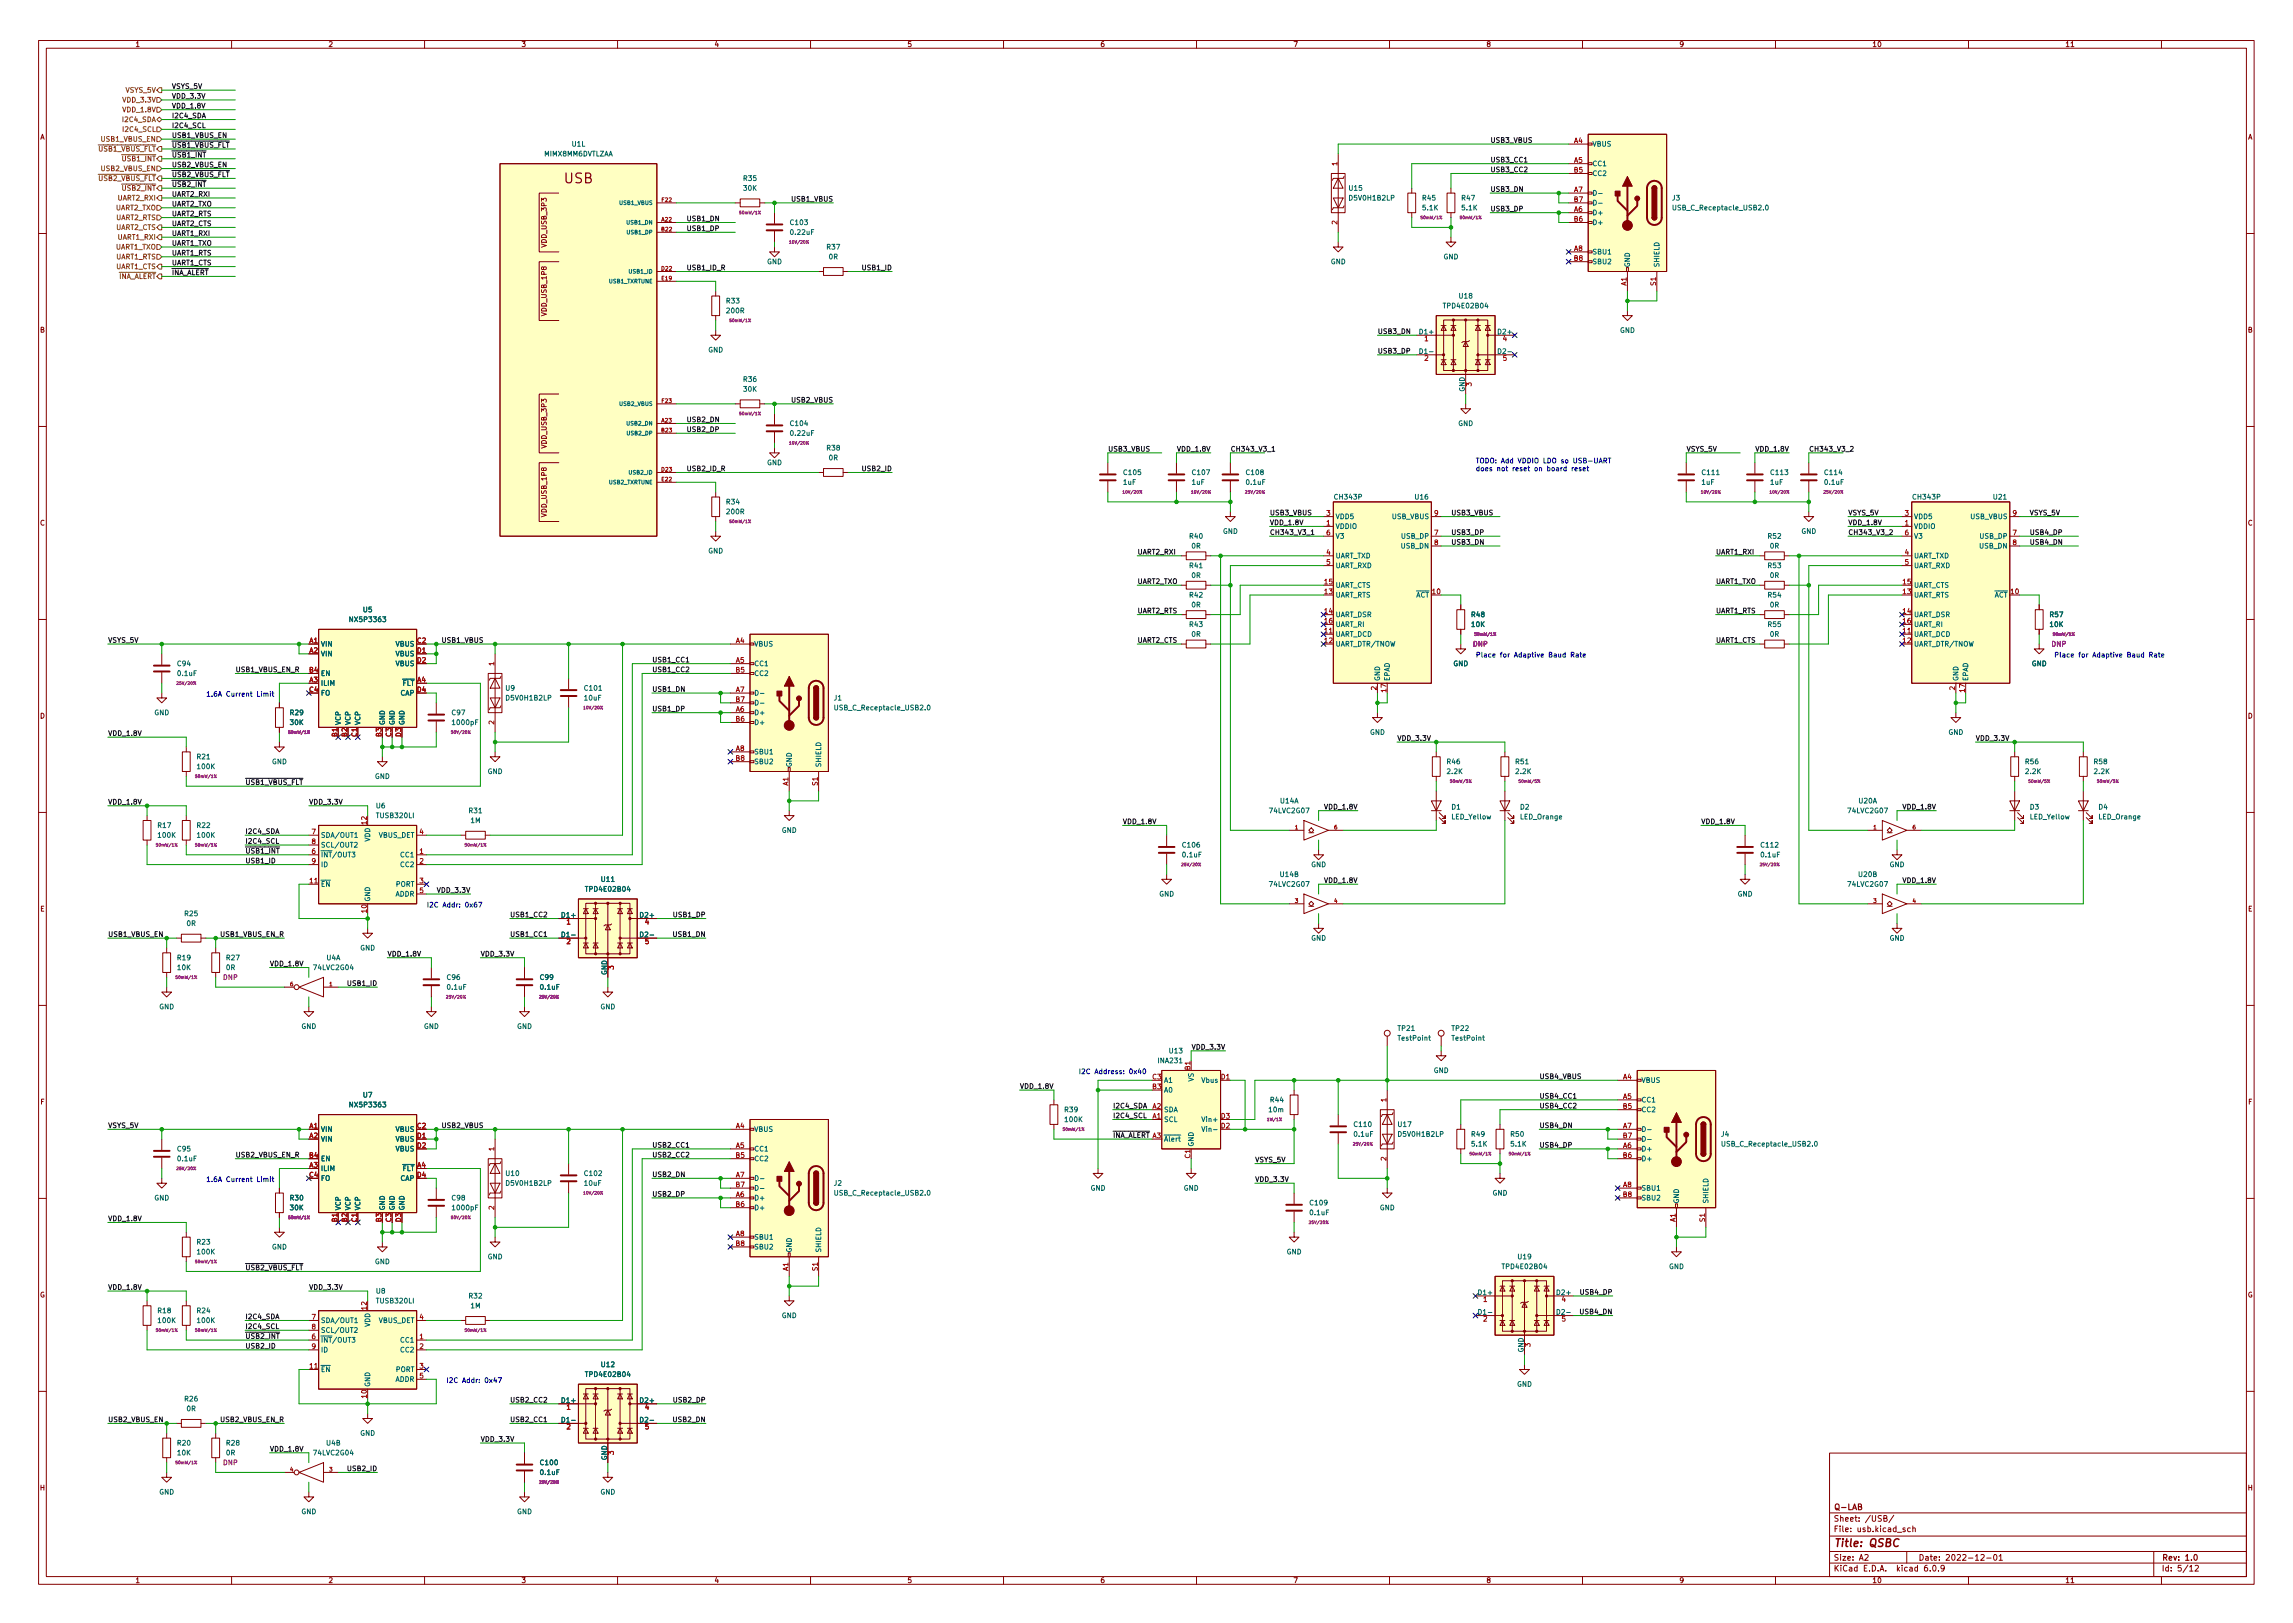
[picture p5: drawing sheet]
<svg xmlns="http://www.w3.org/2000/svg" width="297mm" height="210mm" viewBox="0 0 297 210" stroke-linecap="round" stroke-linejoin="round" font-family="sans-serif">
<defs><g id="words">
<text font-size="1.8" fill="#840000" x="73.1" y="23.7">USB</text>
<text font-size="1.4" fill="#840000" x="237.5" y="200.4">Title: QSBC</text>
<g font-size="1" fill="#840000">
<text x="237.5" y="197.1">Sheet: /USB/</text>
<text x="237.5" y="195.6">Q-LAB</text>
<text x="237.5" y="203.6">KiCad E.D.A. kicad 6.0.9</text>
<text x="237.5" y="202.2">Size: A2</text>
<text x="237.5" y="198.5">File: usb.kicad_sch</text>
<text x="248.5" y="202.2">Date: 2022-12-01</text>
<text x="280" y="202.2">Rev: 1.0</text>
<text x="280" y="203.6">Id: 5/12</text>
</g>
<g font-size=".9" fill="#725600">
<text x="16.3" y="12">VSYS_5V</text>
<text x="16" y="15.8">I2C4_SDA</text>
<text x="16" y="14.5">VDD_1.8V</text>
<text x="16" y="13.3">VDD_3.3V</text>
<text x="16.1" y="17.1">I2C4_SCL</text>
<text x="12.1" y="19.6">~{USB1_VBUS_FLT}</text>
<text x="12.1" y="23.4">~{USB2_VBUS_FLT}</text>
<text x="13.2" y="22.2">USB2_VBUS_EN</text>
<text x="13.2" y="18.3">USB1_VBUS_EN</text>
<text x="15.3" y="20.9">~{USB1_INT}</text>
<text x="15" y="27.2">UART2_TXO</text>
<text x="15" y="28.5">UART2_RTS</text>
<text x="15" y="29.8">UART2_CTS</text>
<text x="15.3" y="24.7">~{USB2_INT}</text>
<text x="15.3" y="26">UART2_RXI</text>
<text x="15" y="32.3">UART1_TXO</text>
<text x="15" y="33.6">UART1_RTS</text>
<text x="15" y="34.9">UART1_CTS</text>
<text x="15.3" y="31">UART1_RXI</text>
<text x="14.6" y="36.1">~{INA_ALERT}</text>
</g>
<g font-size=".9" fill="#840000">
<text x="17.5" y="6.1">1</text>
<text x="42.5" y="6.1">2</text>
<text x="67.5" y="6.1">3</text>
<text x="92.5" y="6.1">4</text>
<text x="117.5" y="6.1">5</text>
<text x="142.5" y="6.1">6</text>
<text x="167.5" y="6.1">7</text>
<text x="192.5" y="6.1">8</text>
<text x="217.5" y="6.1">9</text>
<text x="242.5" y="6.1">10</text>
<text x="267.5" y="6.1">11</text>
<text x="5.2" y="18.1">A</text>
<text x="291.2" y="18.1">A</text>
<text x="70.8" y="32" transform="rotate(-90 70.8 32)">VDD_USB_3P3</text>
<text x="70.8" y="40.9" transform="rotate(-90 70.8 40.9)">VDD_USB_1P8</text>
<text x="5.2" y="43.1">B</text>
<text x="291.2" y="43.1">B</text>
<text x="70.8" y="58" transform="rotate(-90 70.8 58)">VDD_USB_3P3</text>
<text x="5.2" y="68.1">C</text>
<text x="70.8" y="66.9" transform="rotate(-90 70.8 66.9)">VDD_USB_1P8</text>
<text x="291.2" y="68.1">C</text>
<text x="5.2" y="93.1">D</text>
<text x="291.2" y="93.1">D</text>
<text x="5.2" y="118.1">E</text>
<text x="291.2" y="118.1">E</text>
<text x="5.2" y="143.1">F</text>
<text x="291.2" y="143.1">F</text>
<text x="5.1" y="168.1">G</text>
<text x="291.2" y="168.1">G</text>
<text x="5.2" y="193.1">H</text>
<text x="291.2" y="193.1">H</text>
<text x="17.5" y="205.1">1</text>
<text x="42.5" y="205.1">2</text>
<text x="67.5" y="205.1">3</text>
<text x="92.5" y="205.1">4</text>
<text x="117.5" y="205.1">5</text>
<text x="142.5" y="205.1">6</text>
<text x="167.5" y="205.1">7</text>
<text x="192.5" y="205.1">8</text>
<text x="217.5" y="205.1">9</text>
<text x="242.5" y="205.1">10</text>
<text x="267.5" y="205.1">11</text>
</g>
<g font-size=".9" fill="#0f0f0f">
<text x="22.2" y="11.5">VSYS_5V</text>
<text x="22.2" y="12.8">VDD_3.3V</text>
<text x="22.2" y="15.3">I2C4_SDA</text>
<text x="22.2" y="14">VDD_1.8V</text>
<text x="22.2" y="16.6">I2C4_SCL</text>
<text x="22.2" y="17.9">USB1_VBUS_EN</text>
<text x="22.2" y="20.4">~{USB1_INT}</text>
<text x="22.2" y="19.1">~{USB1_VBUS_FLT}</text>
<text x="22.2" y="21.7">USB2_VBUS_EN</text>
<text x="22.2" y="22.9">~{USB2_VBUS_FLT}</text>
<text x="193" y="18.5">USB3_VBUS</text>
<text x="193" y="21">USB3_CC1</text>
<text x="193" y="22.3">USB3_CC2</text>
<text x="22.2" y="26.7">UART2_TXO</text>
<text x="22.2" y="29.3">UART2_CTS</text>
<text x="22.2" y="28">UART2_RTS</text>
<text x="22.2" y="25.5">UART2_RXI</text>
<text x="22.2" y="24.2">~{USB2_INT}</text>
<text x="88.9" y="29.9">USB1_DP</text>
<text x="88.9" y="28.6">USB1_DN</text>
<text x="102.6" y="26.1">USB1_VBUS</text>
<text x="193" y="24.8">USB3_DN</text>
<text x="193" y="27.4">USB3_DP</text>
<text x="22.2" y="30.6">UART1_RXI</text>
<text x="22.2" y="33.1">UART1_RTS</text>
<text x="22.2" y="35.6">~{INA_ALERT}</text>
<text x="22.2" y="34.4">UART1_CTS</text>
<text x="22.2" y="31.8">UART1_TXO</text>
<text x="88.9" y="35">USB1_ID_R</text>
<text x="111.8" y="35">USB1_ID</text>
<text x="178.4" y="45.8">USB3_DP</text>
<text x="178.4" y="43.3">USB3_DN</text>
<text x="102.6" y="52.1">USB2_VBUS</text>
<text x="88.9" y="54.7">USB2_DN</text>
<text x="88.9" y="56">USB2_DP</text>
<text x="143.5" y="58.5">USB3_VBUS</text>
<text x="152.7" y="58.5">VDD_1.8V</text>
<text x="159.4" y="58.5">CH343_V3_1</text>
<text x="218.4" y="58.5">VSYS_5V</text>
<text x="227.6" y="58.5">VDD_1.8V</text>
<text x="234.3" y="58.5">CH343_V3_2</text>
<text x="88.9" y="61">USB2_ID_R</text>
<text x="111.8" y="61">USB2_ID</text>
<text x="147.3" y="71.8">UART2_RXI</text>
<text x="164.5" y="66.7">USB3_VBUS</text>
<text x="164.5" y="68">VDD_1.8V</text>
<text x="164.5" y="69.3">CH343_V3_1</text>
<text x="188" y="70.6">USB3_DN</text>
<text x="188" y="66.7">USB3_VBUS</text>
<text x="188" y="69.3">USB3_DP</text>
<text x="222.2" y="71.8">UART1_RXI</text>
<text x="239.4" y="66.7">VSYS_5V</text>
<text x="239.4" y="69.3">CH343_V3_2</text>
<text x="239.4" y="68">VDD_1.8V</text>
<text x="262.9" y="66.7">VSYS_5V</text>
<text x="262.9" y="69.3">USB4_DP</text>
<text x="262.9" y="70.6">USB4_DN</text>
<text x="147.3" y="75.6">UART2_TXO</text>
<text x="222.2" y="75.6">UART1_TXO</text>
<text x="14" y="83.3">VSYS_5V</text>
<text x="57.1" y="83.3">USB1_VBUS</text>
<text x="147.3" y="83.3">UART2_CTS</text>
<text x="147.3" y="79.4">UART2_RTS</text>
<text x="222.2" y="79.4">UART1_RTS</text>
<text x="222.2" y="83.3">UART1_CTS</text>
<text x="30.5" y="87.1">USB1_VBUS_EN_R</text>
<text x="84.5" y="89.6">USB1_DN</text>
<text x="84.5" y="87.1">USB1_CC2</text>
<text x="84.5" y="85.8">USB1_CC1</text>
<text x="14" y="95.3">VDD_1.8V</text>
<text x="84.5" y="92.1">USB1_DP</text>
<text x="181" y="96">VDD_3.3V</text>
<text x="255.9" y="96">VDD_3.3V</text>
<text x="31.7" y="101.7">~{USB1_VBUS_FLT}</text>
<text x="14" y="104.2">VDD_1.8V</text>
<text x="40" y="104.2">VDD_3.3V</text>
<text x="145.4" y="106.8">VDD_1.8V</text>
<text x="171.7" y="104.8">VDD_1.8V</text>
<text x="220.3" y="106.8">VDD_1.8V</text>
<text x="246.6" y="104.8">VDD_1.8V</text>
<text x="31.7" y="110.6">~{USB1_INT}</text>
<text x="31.7" y="109.3">I2C4_SCL</text>
<text x="31.7" y="111.8">USB1_ID</text>
<text x="31.7" y="108">I2C4_SDA</text>
<text x="56.8" y="115.6">VDD_3.3V</text>
<text x="66" y="118.8">USB1_CC2</text>
<text x="87.4" y="118.8">USB1_DP</text>
<text x="171.7" y="114.4">VDD_1.8V</text>
<text x="246.6" y="114.4">VDD_1.8V</text>
<text x="14" y="121.4">USB1_VBUS_EN</text>
<text x="28.7" y="121.4">USB1_VBUS_EN_R</text>
<text x="34.9" y="125.2">VDD_1.8V</text>
<text x="50.2" y="123.9">VDD_1.8V</text>
<text x="62.2" y="123.9">VDD_3.3V</text>
<text x="66" y="121.4">USB1_CC1</text>
<text x="87.3" y="121.4">USB1_DN</text>
<text x="45.2" y="127.7">USB1_ID</text>
<text x="154.6" y="136">VDD_3.3V</text>
<text x="132.1" y="141">VDD_1.8V</text>
<text x="144.1" y="143.6">I2C4_SDA</text>
<text x="199.4" y="139.8">USB4_VBUS</text>
<text x="199.4" y="142.3">USB4_CC1</text>
<text x="199.4" y="143.6">USB4_CC2</text>
<text x="14" y="146.1">VSYS_5V</text>
<text x="30.5" y="149.9">USB2_VBUS_EN_R</text>
<text x="57.1" y="146.1">USB2_VBUS</text>
<text x="84.5" y="148.7">USB2_CC1</text>
<text x="84.5" y="149.9">USB2_CC2</text>
<text x="144.1" y="144.9">I2C4_SCL</text>
<text x="144.1" y="147.4">~{INA_ALERT}</text>
<text x="199.4" y="146.1">USB4_DN</text>
<text x="199.4" y="148.7">USB4_DP</text>
<text x="84.5" y="152.5">USB2_DN</text>
<text x="84.5" y="155">USB2_DP</text>
<text x="162.6" y="150.6">VSYS_5V</text>
<text x="162.6" y="153.1">VDD_3.3V</text>
<text x="14" y="158.2">VDD_1.8V</text>
<text x="14" y="167.1">VDD_1.8V</text>
<text x="31.7" y="164.5">~{USB2_VBUS_FLT}</text>
<text x="40" y="167.1">VDD_3.3V</text>
<text x="204.8" y="167.7">USB4_DP</text>
<text x="31.7" y="170.9">I2C4_SDA</text>
<text x="31.7" y="172.2">I2C4_SCL</text>
<text x="31.7" y="173.4">~{USB2_INT}</text>
<text x="204.8" y="170.3">USB4_DN</text>
<text x="31.7" y="174.7">USB2_ID</text>
<text x="14" y="184.2">USB2_VBUS_EN</text>
<text x="28.7" y="184.2">USB2_VBUS_EN_R</text>
<text x="66" y="181.7">USB2_CC2</text>
<text x="66" y="184.2">USB2_CC1</text>
<text x="87.3" y="184.2">USB2_DN</text>
<text x="87.4" y="181.7">USB2_DP</text>
<text x="34.9" y="188">VDD_1.8V</text>
<text x="45.2" y="190.6">USB2_ID</text>
<text x="62.2" y="186.8">VDD_3.3V</text>
</g>
<g font-size=".9" fill="#006464">
<text x="70.5" y="20.3">MIMX8MM6DVTLZAA</text>
<text x="74.1" y="19">U1L</text>
<text x="96.3" y="23.4">R35</text>
<text x="206.2" y="19">VBUS</text>
<text x="206.2" y="21.5">CC1</text>
<text x="206.2" y="22.8">CC2</text>
<text x="96.3" y="24.7">30K</text>
<text x="102.4" y="29.1">C103</text>
<text x="174.8" y="24.7">U15</text>
<text x="174.9" y="26">D5V0H1B2LP</text>
<text x="184.3" y="26">R45</text>
<text x="184.3" y="27.2">5.1K</text>
<text x="189.4" y="26">R47</text>
<text x="189.4" y="27.2">5.1K</text>
<text x="206.2" y="27.9">D+</text>
<text x="206.2" y="29.1">D+</text>
<text x="216.6" y="26">J3</text>
<text x="217" y="27.2">USB_C_Receptacle_USB2.0</text>
<text x="99.3" y="34.2">GND</text>
<text x="102.5" y="30.4">0.22uF</text>
<text x="107.1" y="32.3">R37</text>
<text x="107.4" y="33.6">0R</text>
<text x="172.4" y="34.2">GND</text>
<text x="187" y="33.6">GND</text>
<text x="206.2" y="33">SBU1</text>
<text x="206.2" y="34.2">SBU2</text>
<text x="211.1" y="34.7" transform="rotate(-90 211.1 34.7)">GND</text>
<text x="214.9" y="34.7" transform="rotate(-90 214.9 34.7)">SHIELD</text>
<text x="94.1" y="39.3">R33</text>
<text x="94.2" y="40.6">200R</text>
<text x="187.1" y="39.9">TPD4E02B04</text>
<text x="189.1" y="38.7">U18</text>
<text x="91.7" y="45.7">GND</text>
<text x="184" y="43.3">D1+</text>
<text x="184.1" y="45.8">D1-</text>
<text x="194.1" y="43.3">D2+</text>
<text x="194.2" y="45.8">D2-</text>
<text x="209.8" y="43.1">GND</text>
<text x="96.3" y="49.5">R36</text>
<text x="96.3" y="50.7">30K</text>
<text x="189.7" y="50.8" transform="rotate(-90 189.7 50.8)">GND</text>
<text x="102.4" y="55.2">C104</text>
<text x="102.5" y="56.4">0.22uF</text>
<text x="107.1" y="58.4">R38</text>
<text x="107.4" y="59.6">0R</text>
<text x="188.9" y="55.2">GND</text>
<text x="94.1" y="65.3">R34</text>
<text x="99.3" y="60.3">GND</text>
<text x="145.5" y="62.8">1uF</text>
<text x="145.6" y="61.5">C105</text>
<text x="154.4" y="62.8">1uF</text>
<text x="154.5" y="61.5">C107</text>
<text x="161.5" y="62.8">0.1uF</text>
<text x="161.5" y="61.5">C108</text>
<text x="173" y="64.7">CH343P</text>
<text x="183.3" y="64.7">U16</text>
<text x="220.5" y="62.8">1uF</text>
<text x="220.6" y="61.5">C111</text>
<text x="229.4" y="62.8">1uF</text>
<text x="229.4" y="61.5">C113</text>
<text x="236.4" y="62.8">0.1uF</text>
<text x="236.4" y="61.5">C114</text>
<text x="247.9" y="64.7">CH343P</text>
<text x="258.3" y="64.7">U21</text>
<text x="91.7" y="71.7">GND</text>
<text x="94.2" y="66.6">200R</text>
<text x="154.1" y="69.8">R40</text>
<text x="154.4" y="71.1">0R</text>
<text x="158.4" y="69.1">GND</text>
<text x="173" y="68.5">VDDIO</text>
<text x="173" y="67.2">VDD5</text>
<text x="173" y="69.8">V3</text>
<text x="180.4" y="67.2">USB_VBUS</text>
<text x="181.5" y="71.1">USB_DN</text>
<text x="181.6" y="69.8">USB_DP</text>
<text x="229.1" y="69.8">R52</text>
<text x="229.3" y="71.1">0R</text>
<text x="233.3" y="69.1">GND</text>
<text x="247.9" y="68.5">VDDIO</text>
<text x="247.9" y="67.2">VDD5</text>
<text x="247.9" y="69.8">V3</text>
<text x="255.3" y="67.2">USB_VBUS</text>
<text x="256.5" y="71.1">USB_DN</text>
<text x="256.5" y="69.8">USB_DP</text>
<text x="154.1" y="73.6">R41</text>
<text x="154.1" y="77.4">R42</text>
<text x="154.4" y="74.9">0R</text>
<text x="173" y="77.4">UART_RTS</text>
<text x="173" y="76.1">UART_CTS</text>
<text x="173" y="72.3">UART_TXD</text>
<text x="173" y="73.6">UART_RXD</text>
<text x="182.7" y="77.4">~{ACT}</text>
<text x="229.1" y="77.4">R54</text>
<text x="229.1" y="73.6">R53</text>
<text x="229.3" y="74.9">0R</text>
<text x="247.9" y="77.4">UART_RTS</text>
<text x="247.9" y="76.1">UART_CTS</text>
<text x="247.9" y="72.3">UART_TXD</text>
<text x="247.9" y="73.6">UART_RXD</text>
<text x="257.6" y="77.4">~{ACT}</text>
<text x="41.5" y="83.8">VIN</text>
<text x="45.5" y="80.6">NX5P3363</text>
<text x="47.1" y="79.3">U5</text>
<text x="51.3" y="83.8">VBUS</text>
<text x="97.7" y="83.8">VBUS</text>
<text x="154.1" y="81.2">R43</text>
<text x="154.4" y="82.5">0R</text>
<text x="154.4" y="78.7">0R</text>
<text x="173" y="82.5">UART_DCD</text>
<text x="173" y="83.8">UART_DTR/TNOW</text>
<text x="173" y="79.9">UART_DSR</text>
<text x="173" y="81.2">UART_RI</text>
<text x="190.7" y="79.9">R48</text>
<text x="190.7" y="81.2">10K</text>
<text x="229.1" y="81.2">R55</text>
<text x="229.3" y="82.5">0R</text>
<text x="229.3" y="78.7">0R</text>
<text x="247.9" y="82.5">UART_DCD</text>
<text x="247.9" y="83.8">UART_DTR/TNOW</text>
<text x="247.9" y="79.9">UART_DSR</text>
<text x="247.9" y="81.2">UART_RI</text>
<text x="265.6" y="79.9">R57</text>
<text x="265.6" y="81.2">10K</text>
<text x="23" y="86.3">C94</text>
<text x="23.1" y="87.6">0.1uF</text>
<text x="41.5" y="85">VIN</text>
<text x="41.5" y="88.8">ILIM</text>
<text x="41.5" y="87.6">EN</text>
<text x="51.3" y="85">VBUS</text>
<text x="51.3" y="86.3">VBUS</text>
<text x="51.4" y="88.8">~{FLT}</text>
<text x="65.5" y="89.5">U9</text>
<text x="75.8" y="89.5">C101</text>
<text x="97.7" y="86.3">CC1</text>
<text x="97.7" y="87.6">CC2</text>
<text x="178.8" y="88.3" transform="rotate(-90 178.8 88.3)">GND</text>
<text x="180" y="88.3" transform="rotate(-90 180 88.3)">EPAD</text>
<text x="188.2" y="86.3">GND</text>
<text x="253.7" y="88.3" transform="rotate(-90 253.7 88.3)">GND</text>
<text x="255" y="88.3" transform="rotate(-90 255 88.3)">EPAD</text>
<text x="263.2" y="86.3">GND</text>
<text x="20" y="92.6">GND</text>
<text x="37.6" y="92.6">R29</text>
<text x="37.6" y="93.9">30K</text>
<text x="41.5" y="90.1">FO</text>
<text x="44.1" y="94" transform="rotate(-90 44.1 94)">VCP</text>
<text x="45.4" y="94" transform="rotate(-90 45.4 94)">VCP</text>
<text x="46.7" y="94" transform="rotate(-90 46.7 94)">VCP</text>
<text x="49.8" y="94" transform="rotate(-90 49.8 94)">GND</text>
<text x="51.1" y="94" transform="rotate(-90 51.1 94)">GND</text>
<text x="51.9" y="90.1">CAP</text>
<text x="52.4" y="94" transform="rotate(-90 52.4 94)">GND</text>
<text x="58.6" y="92.6">C97</text>
<text x="58.7" y="93.9">1000pF</text>
<text x="65.7" y="90.7">D5V0H1B2LP</text>
<text x="75.7" y="90.7">10uF</text>
<text x="97.7" y="92.6">D+</text>
<text x="97.7" y="93.9">D+</text>
<text x="108" y="90.7">J1</text>
<text x="108.4" y="92">USB_C_Receptacle_USB2.0</text>
<text x="177.5" y="95.2">GND</text>
<text x="252.4" y="95.2">GND</text>
<text x="25.6" y="98.4">R21</text>
<text x="25.6" y="99.6">100K</text>
<text x="35.2" y="99">GND</text>
<text x="48.5" y="100.9">GND</text>
<text x="63.2" y="100.3">GND</text>
<text x="97.7" y="97.7">SBU1</text>
<text x="97.7" y="99">SBU2</text>
<text x="102.6" y="99.4" transform="rotate(-90 102.6 99.4)">GND</text>
<text x="106.4" y="99.4" transform="rotate(-90 106.4 99.4)">SHIELD</text>
<text x="187.5" y="99">R46</text>
<text x="187.5" y="100.3">2.2K</text>
<text x="196.4" y="99">R51</text>
<text x="196.4" y="100.3">2.2K</text>
<text x="262.4" y="99">R56</text>
<text x="262.4" y="100.3">2.2K</text>
<text x="271.3" y="99">R58</text>
<text x="271.3" y="100.3">2.2K</text>
<text x="20.5" y="107.2">R17</text>
<text x="25.6" y="107.2">R22</text>
<text x="48.7" y="104.7">U6</text>
<text x="48.8" y="106">TUSB320LI</text>
<text x="60.8" y="105.3">R31</text>
<text x="61" y="106.6">1M</text>
<text x="101.3" y="107.9">GND</text>
<text x="164.5" y="105.3">74LVC2G07</text>
<text x="165.9" y="104.1">U14A</text>
<text x="188.1" y="104.9">D1</text>
<text x="188.1" y="106.1">LED_Yellow</text>
<text x="196.9" y="104.9">D2</text>
<text x="197" y="106.1">LED_Orange</text>
<text x="239.5" y="105.3">74LVC2G07</text>
<text x="240.8" y="104.1">U20A</text>
<text x="263" y="104.9">D3</text>
<text x="263" y="106.1">LED_Yellow</text>
<text x="271.9" y="104.9">D4</text>
<text x="271.9" y="106.1">LED_Orange</text>
<text x="20.5" y="108.5">100K</text>
<text x="25.6" y="108.5">100K</text>
<text x="41.5" y="111.1">~{INT}/OUT3</text>
<text x="41.5" y="108.5">SDA/OUT1</text>
<text x="41.5" y="109.8">SCL/OUT2</text>
<text x="41.5" y="112.3">ID</text>
<text x="47.9" y="109" transform="rotate(-90 47.9 109)">VDD</text>
<text x="49" y="108.5">VBUS_DET</text>
<text x="52" y="111.1">CC1</text>
<text x="52" y="112.3">CC2</text>
<text x="153.2" y="111.1">0.1uF</text>
<text x="153.2" y="109.8">C106</text>
<text x="165.9" y="113.6">U14B</text>
<text x="169.8" y="112.3">GND</text>
<text x="228.2" y="111.1">0.1uF</text>
<text x="228.2" y="109.8">C112</text>
<text x="240.8" y="113.6">U20B</text>
<text x="244.8" y="112.3">GND</text>
<text x="24" y="118.7">R25</text>
<text x="24.2" y="119.9">0R</text>
<text x="41.5" y="114.9">~{EN}</text>
<text x="47.9" y="116.8" transform="rotate(-90 47.9 116.8)">GND</text>
<text x="51.2" y="116.1">ADDR</text>
<text x="51.3" y="114.9">PORT</text>
<text x="72.8" y="118.9">D1+</text>
<text x="76" y="115.5">TPD4E02B04</text>
<text x="77.9" y="114.2">U11</text>
<text x="83" y="118.9">D2+</text>
<text x="150.1" y="116.1">GND</text>
<text x="164.5" y="114.9">74LVC2G07</text>
<text x="225.1" y="116.1">GND</text>
<text x="239.5" y="114.9">74LVC2G07</text>
<text x="23" y="124.4">R19</text>
<text x="23" y="125.7">10K</text>
<text x="29.3" y="125.7">0R</text>
<text x="29.4" y="124.4">R27</text>
<text x="40.7" y="125.7">74LVC2G04</text>
<text x="42.3" y="124.4">U4A</text>
<text x="46.6" y="123.1">GND</text>
<text x="72.9" y="121.4">D1-</text>
<text x="83.1" y="121.4">D2-</text>
<text x="169.8" y="121.9">GND</text>
<text x="244.8" y="121.9">GND</text>
<text x="20.6" y="130.7">GND</text>
<text x="57.9" y="126.9">C96</text>
<text x="58" y="128.2">0.1uF</text>
<text x="70" y="126.9">C99</text>
<text x="70.1" y="128.2">0.1uF</text>
<text x="77.8" y="130.7">GND</text>
<text x="78.6" y="126.3" transform="rotate(-90 78.6 126.3)">GND</text>
<text x="39" y="133.3">GND</text>
<text x="54.9" y="133.3">GND</text>
<text x="67" y="133.3">GND</text>
<text x="150.1" y="137.7">INA231</text>
<text x="151.5" y="136.5">U13</text>
<text x="181.1" y="133.5">TP21</text>
<text x="181.2" y="134.8">TestPoint</text>
<text x="188.1" y="133.5">TP22</text>
<text x="188.2" y="134.8">TestPoint</text>
<text x="45.5" y="143.4">NX5P3363</text>
<text x="47.1" y="142.2">U7</text>
<text x="150.7" y="141.5">A0</text>
<text x="150.7" y="140.3">A1</text>
<text x="154.6" y="140.1" transform="rotate(-90 154.6 140.1)">VS</text>
<text x="155.7" y="140.3">Vbus</text>
<text x="164.6" y="142.8">R44</text>
<text x="185.7" y="139">GND</text>
<text x="212.6" y="140.3">VBUS</text>
<text x="212.6" y="142.8">CC1</text>
<text x="23" y="149.2">C95</text>
<text x="41.5" y="146.6">VIN</text>
<text x="41.5" y="147.9">VIN</text>
<text x="51.3" y="146.6">VBUS</text>
<text x="51.3" y="147.9">VBUS</text>
<text x="51.3" y="149.2">VBUS</text>
<text x="97.7" y="146.6">VBUS</text>
<text x="97.7" y="149.2">CC1</text>
<text x="137.9" y="144.1">R39</text>
<text x="138" y="145.3">100K</text>
<text x="150.7" y="145.3">SCL</text>
<text x="150.7" y="144.1">SDA</text>
<text x="150.7" y="147.9">~{Alert}</text>
<text x="154.6" y="148.6" transform="rotate(-90 154.6 148.6)">GND</text>
<text x="156" y="145.3">Vin+</text>
<text x="156.2" y="146.6">Vin-</text>
<text x="164.4" y="144.1">10m</text>
<text x="175.5" y="147.3">0.1uF</text>
<text x="175.5" y="146">C110</text>
<text x="181.1" y="146">U17</text>
<text x="181.2" y="147.3">D5V0H1B2LP</text>
<text x="190.7" y="147.3">R49</text>
<text x="190.7" y="148.5">5.1K</text>
<text x="195.7" y="147.3">R50</text>
<text x="195.8" y="148.5">5.1K</text>
<text x="212.6" y="149.2">D+</text>
<text x="212.6" y="144.1">CC2</text>
<text x="223" y="147.3">J4</text>
<text x="223.4" y="148.5">USB_C_Receptacle_USB2.0</text>
<text x="20" y="155.5">GND</text>
<text x="23.1" y="150.4">0.1uF</text>
<text x="37.6" y="155.5">R30</text>
<text x="41.5" y="151.7">ILIM</text>
<text x="41.5" y="150.4">EN</text>
<text x="41.5" y="153">FO</text>
<text x="51.4" y="151.7">~{FLT}</text>
<text x="51.9" y="153">CAP</text>
<text x="58.6" y="155.5">C98</text>
<text x="65.6" y="152.3">U10</text>
<text x="65.7" y="153.6">D5V0H1B2LP</text>
<text x="75.7" y="153.6">10uF</text>
<text x="75.8" y="152.3">C102</text>
<text x="97.7" y="155.5">D+</text>
<text x="97.7" y="150.4">CC2</text>
<text x="108" y="153.6">J2</text>
<text x="108.4" y="154.9">USB_C_Receptacle_USB2.0</text>
<text x="141.3" y="154.2">GND</text>
<text x="153.3" y="154.2">GND</text>
<text x="193.3" y="154.9">GND</text>
<text x="212.6" y="154.2">SBU1</text>
<text x="212.6" y="150.4">D+</text>
<text x="212.6" y="155.5">SBU2</text>
<text x="217.5" y="156" transform="rotate(-90 217.5 156)">GND</text>
<text x="221.3" y="156" transform="rotate(-90 221.3 156)">SHIELD</text>
<text x="25.6" y="161.2">R23</text>
<text x="35.2" y="161.9">GND</text>
<text x="37.6" y="156.8">30K</text>
<text x="44.1" y="156.8" transform="rotate(-90 44.1 156.8)">VCP</text>
<text x="45.4" y="156.8" transform="rotate(-90 45.4 156.8)">VCP</text>
<text x="46.7" y="156.8" transform="rotate(-90 46.7 156.8)">VCP</text>
<text x="49.8" y="156.8" transform="rotate(-90 49.8 156.8)">GND</text>
<text x="51.1" y="156.8" transform="rotate(-90 51.1 156.8)">GND</text>
<text x="52.4" y="156.8" transform="rotate(-90 52.4 156.8)">GND</text>
<text x="58.7" y="156.8">1000pF</text>
<text x="97.7" y="160.6">SBU1</text>
<text x="97.7" y="156.8">D+</text>
<text x="97.7" y="161.9">SBU2</text>
<text x="169.7" y="157.4">0.1uF</text>
<text x="169.8" y="156.1">C109</text>
<text x="178.7" y="156.8">GND</text>
<text x="25.6" y="162.5">100K</text>
<text x="48.5" y="163.8">GND</text>
<text x="48.7" y="167.6">U8</text>
<text x="63.2" y="163.1">GND</text>
<text x="102.6" y="162.3" transform="rotate(-90 102.6 162.3)">GND</text>
<text x="106.4" y="162.3" transform="rotate(-90 106.4 162.3)">SHIELD</text>
<text x="166.7" y="162.5">GND</text>
<text x="191.6" y="167.8">D1+</text>
<text x="194.8" y="164.4">TPD4E02B04</text>
<text x="196.7" y="163.1">U19</text>
<text x="201.7" y="167.8">D2+</text>
<text x="216.2" y="164.4">GND</text>
<text x="20.5" y="170.1">R18</text>
<text x="20.5" y="171.4">100K</text>
<text x="25.6" y="170.1">R24</text>
<text x="25.6" y="171.4">100K</text>
<text x="41.5" y="173.9">~{INT}/OUT3</text>
<text x="41.5" y="171.4">SDA/OUT1</text>
<text x="41.5" y="172.7">SCL/OUT2</text>
<text x="47.9" y="171.9" transform="rotate(-90 47.9 171.9)">VDD</text>
<text x="48.8" y="168.8">TUSB320LI</text>
<text x="49" y="171.4">VBUS_DET</text>
<text x="52" y="173.9">CC1</text>
<text x="60.8" y="168.2">R32</text>
<text x="61" y="169.5">1M</text>
<text x="101.3" y="170.7">GND</text>
<text x="191.7" y="170.3">D1-</text>
<text x="201.9" y="170.3">D2-</text>
<text x="41.5" y="177.7">~{EN}</text>
<text x="41.5" y="175.2">ID</text>
<text x="47.9" y="179.7" transform="rotate(-90 47.9 179.7)">GND</text>
<text x="51.2" y="179">ADDR</text>
<text x="51.3" y="177.7">PORT</text>
<text x="52" y="175.2">CC2</text>
<text x="76" y="178.4">TPD4E02B04</text>
<text x="77.9" y="177.1">U12</text>
<text x="196.5" y="179.6">GND</text>
<text x="197.4" y="175.2" transform="rotate(-90 197.4 175.2)">GND</text>
<text x="24" y="181.5">R26</text>
<text x="24.2" y="182.8">0R</text>
<text x="46.6" y="186">GND</text>
<text x="72.8" y="181.7">D1+</text>
<text x="72.9" y="184.3">D1-</text>
<text x="83" y="181.7">D2+</text>
<text x="83.1" y="184.3">D2-</text>
<text x="23" y="187.3">R20</text>
<text x="23" y="188.5">10K</text>
<text x="29.3" y="188.5">0R</text>
<text x="29.4" y="187.3">R28</text>
<text x="40.7" y="188.5">74LVC2G04</text>
<text x="42.3" y="187.3">U4B</text>
<text x="70.1" y="191.1">0.1uF</text>
<text x="70.1" y="189.8">C100</text>
<text x="78.6" y="189.2" transform="rotate(-90 78.6 189.2)">GND</text>
<text x="20.6" y="193.6">GND</text>
<text x="39" y="196.1">GND</text>
<text x="67" y="196.1">GND</text>
<text x="77.8" y="193.6">GND</text>
</g>
<g font-size=".9" fill="#a90000">
<text x="173.2" y="21.4" transform="rotate(-90 173.2 21.4)">1</text>
<text x="203.9" y="18.5">A4</text>
<text x="203.9" y="21.1">A5</text>
<text x="203.9" y="22.3">B5</text>
<text x="173.2" y="29.1" transform="rotate(-90 173.2 29.1)">2</text>
<text x="203.9" y="27.4">A6</text>
<text x="203.9" y="24.9">A7</text>
<text x="203.9" y="28.7">B6</text>
<text x="203.9" y="26.2">B7</text>
<text x="203.9" y="32.5">A8</text>
<text x="203.9" y="33.8">B8</text>
<text x="210.7" y="37" transform="rotate(-90 210.7 37)">A1</text>
<text x="214.5" y="37" transform="rotate(-90 214.5 37)">S1</text>
<text x="184.5" y="44.2">1</text>
<text x="184.5" y="46.7">2</text>
<text x="194.7" y="44.2">4</text>
<text x="194.7" y="46.7">5</text>
<text x="190.6" y="50" transform="rotate(-90 190.6 50)">3</text>
<text x="171.8" y="68.1">1</text>
<text x="171.8" y="66.8">3</text>
<text x="171.8" y="71.9">4</text>
<text x="171.8" y="69.3">6</text>
<text x="185.8" y="69.3">7</text>
<text x="185.8" y="70.6">8</text>
<text x="185.8" y="66.8">9</text>
<text x="246.8" y="68.1">1</text>
<text x="246.8" y="66.8">3</text>
<text x="246.8" y="71.9">4</text>
<text x="246.8" y="69.3">6</text>
<text x="260.7" y="69.3">7</text>
<text x="260.7" y="70.6">8</text>
<text x="260.7" y="66.8">9</text>
<text x="171.6" y="77">13</text>
<text x="171.6" y="75.7">15</text>
<text x="171.8" y="73.1">5</text>
<text x="185.6" y="77">10</text>
<text x="246.5" y="77">13</text>
<text x="246.5" y="75.7">15</text>
<text x="246.8" y="73.1">5</text>
<text x="260.5" y="77">10</text>
<text x="40.1" y="83.3">A1</text>
<text x="54" y="83.3">C2</text>
<text x="95.3" y="83.3">A4</text>
<text x="171.6" y="82">11</text>
<text x="171.6" y="83.3">12</text>
<text x="171.6" y="79.5">14</text>
<text x="171.6" y="80.8">16</text>
<text x="246.5" y="82">11</text>
<text x="246.5" y="83.3">12</text>
<text x="246.5" y="79.5">14</text>
<text x="246.5" y="80.8">16</text>
<text x="40.1" y="84.6">A2</text>
<text x="40.1" y="88.4">A3</text>
<text x="40.1" y="87.1">B4</text>
<text x="40.1" y="89.7">C4</text>
<text x="54" y="88.4">A4</text>
<text x="54" y="84.6">D1</text>
<text x="54" y="85.8">D2</text>
<text x="54" y="89.7">D4</text>
<text x="64" y="86.2" transform="rotate(-90 64 86.2)">1</text>
<text x="95.3" y="85.8">A5</text>
<text x="95.3" y="89.7">A7</text>
<text x="95.3" y="87.1">B5</text>
<text x="178.3" y="89.4" transform="rotate(-90 178.3 89.4)">2</text>
<text x="179.6" y="89.6" transform="rotate(-90 179.6 89.6)">17</text>
<text x="253.2" y="89.4" transform="rotate(-90 253.2 89.4)">2</text>
<text x="254.5" y="89.6" transform="rotate(-90 254.5 89.6)">17</text>
<text x="43.7" y="95.4" transform="rotate(-90 43.7 95.4)">B1</text>
<text x="45" y="95.4" transform="rotate(-90 45 95.4)">B2</text>
<text x="46.2" y="95.4" transform="rotate(-90 46.2 95.4)">C1</text>
<text x="49.4" y="95.4" transform="rotate(-90 49.4 95.4)">B3</text>
<text x="50.7" y="95.4" transform="rotate(-90 50.7 95.4)">C3</text>
<text x="51.9" y="95.4" transform="rotate(-90 51.9 95.4)">D3</text>
<text x="64" y="93.8" transform="rotate(-90 64 93.8)">2</text>
<text x="95.3" y="92.2">A6</text>
<text x="95.3" y="93.5">B6</text>
<text x="95.3" y="90.9">B7</text>
<text x="95.3" y="97.3">A8</text>
<text x="95.3" y="98.5">B8</text>
<text x="102.1" y="101.8" transform="rotate(-90 102.1 101.8)">A1</text>
<text x="105.9" y="101.8" transform="rotate(-90 105.9 101.8)">S1</text>
<text x="47.5" y="106.8" transform="rotate(-90 47.5 106.8)">12</text>
<text x="40.4" y="110.6">6</text>
<text x="40.4" y="108.1">7</text>
<text x="40.4" y="109.3">8</text>
<text x="40.4" y="111.9">9</text>
<text x="54.4" y="110.6">1</text>
<text x="54.4" y="111.9">2</text>
<text x="54.4" y="108.1">4</text>
<text x="40.1" y="114.4">11</text>
<text x="47.5" y="118.2" transform="rotate(-90 47.5 118.2)">10</text>
<text x="54.4" y="114.4">3</text>
<text x="54.4" y="115.7">5</text>
<text x="73.4" y="119.8">1</text>
<text x="83.6" y="119.8">4</text>
<text x="73.4" y="122.3">2</text>
<text x="79.5" y="125.6" transform="rotate(-90 79.5 125.6)">3</text>
<text x="83.6" y="122.3">5</text>
<text x="149.3" y="143.6">A2</text>
<text x="149.3" y="141.1">B3</text>
<text x="149.3" y="139.8">C3</text>
<text x="154.2" y="138.6" transform="rotate(-90 154.2 138.6)">B1</text>
<text x="158.2" y="139.8">D1</text>
<text x="179.6" y="142.7" transform="rotate(-90 179.6 142.7)">1</text>
<text x="210.3" y="139.8">A4</text>
<text x="210.3" y="142.4">A5</text>
<text x="210.3" y="143.6">B5</text>
<text x="40.1" y="146.2">A1</text>
<text x="40.1" y="147.4">A2</text>
<text x="40.1" y="150">B4</text>
<text x="54" y="146.2">C2</text>
<text x="54" y="147.4">D1</text>
<text x="54" y="148.7">D2</text>
<text x="64" y="149.1" transform="rotate(-90 64 149.1)">1</text>
<text x="95.3" y="146.2">A4</text>
<text x="95.3" y="148.7">A5</text>
<text x="95.3" y="150">B5</text>
<text x="149.3" y="144.9">A1</text>
<text x="149.3" y="147.4">A3</text>
<text x="158.2" y="146.2">D2</text>
<text x="158.2" y="144.9">D3</text>
<text x="210.3" y="148.7">A6</text>
<text x="210.3" y="146.2">A7</text>
<text x="210.3" y="150">B6</text>
<text x="210.3" y="147.4">B7</text>
<text x="40.1" y="151.3">A3</text>
<text x="40.1" y="152.5">C4</text>
<text x="54" y="151.3">A4</text>
<text x="54" y="152.5">D4</text>
<text x="95.3" y="155.1">A6</text>
<text x="95.3" y="152.5">A7</text>
<text x="95.3" y="153.8">B7</text>
<text x="154.2" y="150" transform="rotate(-90 154.2 150)">C1</text>
<text x="179.6" y="150.4" transform="rotate(-90 179.6 150.4)">2</text>
<text x="210.3" y="153.8">A8</text>
<text x="210.3" y="155.1">B8</text>
<text x="43.7" y="158.3" transform="rotate(-90 43.7 158.3)">B1</text>
<text x="45" y="158.3" transform="rotate(-90 45 158.3)">B2</text>
<text x="46.2" y="158.3" transform="rotate(-90 46.2 158.3)">C1</text>
<text x="49.4" y="158.3" transform="rotate(-90 49.4 158.3)">B3</text>
<text x="50.7" y="158.3" transform="rotate(-90 50.7 158.3)">C3</text>
<text x="51.9" y="158.3" transform="rotate(-90 51.9 158.3)">D3</text>
<text x="64" y="156.7" transform="rotate(-90 64 156.7)">2</text>
<text x="95.3" y="160.1">A8</text>
<text x="95.3" y="156.3">B6</text>
<text x="95.3" y="161.4">B8</text>
<text x="217" y="158.3" transform="rotate(-90 217 158.3)">A1</text>
<text x="220.9" y="158.3" transform="rotate(-90 220.9 158.3)">S1</text>
<text x="102.1" y="164.6" transform="rotate(-90 102.1 164.6)">A1</text>
<text x="105.9" y="164.6" transform="rotate(-90 105.9 164.6)">S1</text>
<text x="40.4" y="173.5">6</text>
<text x="40.4" y="170.9">7</text>
<text x="40.4" y="172.2">8</text>
<text x="47.5" y="169.7" transform="rotate(-90 47.5 169.7)">12</text>
<text x="54.4" y="173.5">1</text>
<text x="54.4" y="170.9">4</text>
<text x="192.2" y="168.7">1</text>
<text x="192.2" y="171.2">2</text>
<text x="202.3" y="168.7">4</text>
<text x="202.3" y="171.2">5</text>
<text x="40.1" y="177.3">11</text>
<text x="40.4" y="174.7">9</text>
<text x="54.4" y="174.7">2</text>
<text x="54.4" y="177.3">3</text>
<text x="54.4" y="178.6">5</text>
<text x="198.2" y="174.5" transform="rotate(-90 198.2 174.5)">3</text>
<text x="47.5" y="181.1" transform="rotate(-90 47.5 181.1)">10</text>
<text x="73.4" y="182.6">1</text>
<text x="73.4" y="185.2">2</text>
<text x="83.6" y="182.6">4</text>
<text x="83.6" y="185.2">5</text>
<text x="79.5" y="188.5" transform="rotate(-90 79.5 188.5)">3</text>
</g>
<g font-size=".9" fill="#0000c2">
<text x="191.1" y="60">TODO: Add VDDIO LDO so USB-UART</text>
<text x="191.1" y="61">does not reset on board reset</text>
<text x="191.1" y="85.2">Place for Adaptive Baud Rate</text>
<text x="266.1" y="85.2">Place for Adaptive Baud Rate</text>
<text x="26.7" y="90.2">1.6A Current Limit</text>
<text x="55.2" y="117.5">I2C Addr: 0x67</text>
<text x="139.7" y="139.1">I2C Address: 0x40</text>
<text x="26.7" y="153.1">1.6A Current Limit</text>
<text x="57.8" y="179.1">I2C Addr: 0x47</text>
</g>
<g font-size=".9" fill="#840084">
<text x="190.8" y="83.8">DNP</text>
<text x="265.8" y="83.8">DNP</text>
<text x="28.9" y="126.9">DNP</text>
<text x="28.9" y="189.8">DNP</text>
</g>
<g font-size=".7" fill="#006464">
<text x="80.3" y="26.5">USB1_VBUS</text>
<text x="81.3" y="29.1">USB1_DN</text>
<text x="81.3" y="30.3">USB1_DP</text>
<text x="81.6" y="35.4">USB1_ID</text>
<text x="79" y="36.7">USB1_TXRTUNE</text>
<text x="80.3" y="52.6">USB2_VBUS</text>
<text x="81.3" y="55.1">USB2_DN</text>
<text x="81.3" y="56.4">USB2_DP</text>
<text x="79" y="62.7">USB2_TXRTUNE</text>
<text x="81.6" y="61.5">USB2_ID</text>
</g>
<g font-size=".7" fill="#a90000">
<text x="85.7" y="28.7">A22</text>
<text x="85.7" y="30">B22</text>
<text x="85.8" y="26.2">F22</text>
<text x="85.7" y="35">D22</text>
<text x="85.7" y="36.3">E19</text>
<text x="85.8" y="52.2">F23</text>
<text x="85.7" y="54.7">A23</text>
<text x="85.7" y="56">B23</text>
<text x="85.7" y="61.1">D23</text>
<text x="85.7" y="62.4">E22</text>
<text x="167.8" y="107.4">1</text>
<text x="172.8" y="107.4">6</text>
<text x="242.7" y="107.4">1</text>
<text x="247.8" y="107.4">6</text>
<text x="167.8" y="117">3</text>
<text x="172.8" y="117">4</text>
<text x="242.7" y="117">3</text>
<text x="247.8" y="117">4</text>
<text x="37.6" y="127.8">6</text>
<text x="42.7" y="127.8">1</text>
<text x="37.6" y="190.6">4</text>
<text x="42.7" y="190.6">3</text>
</g>
<g font-size=".5" fill="#840084">
<text x="95.9" y="27.7">50mW/1%</text>
<text x="184.2" y="28.4">50mW/1%</text>
<text x="189.3" y="28.4">50mW/1%</text>
<text x="102.4" y="31.6">10V/20%</text>
<text x="94.6" y="41.7">50mW/1%</text>
<text x="95.9" y="53.8">50mW/1%</text>
<text x="102.4" y="57.6">10V/20%</text>
<text x="145.6" y="63.9">10V/20%</text>
<text x="154.5" y="63.9">10V/20%</text>
<text x="161.5" y="63.9">25V/20%</text>
<text x="220.5" y="63.9">10V/20%</text>
<text x="229.4" y="63.9">10V/20%</text>
<text x="236.4" y="63.9">25V/20%</text>
<text x="94.6" y="67.7">50mW/1%</text>
<text x="191.2" y="82.4">50mW/1%</text>
<text x="266.1" y="82.4">50mW/1%</text>
<text x="23.1" y="88.7">25V/20%</text>
<text x="37.5" y="95.1">50mW/1%</text>
<text x="58.6" y="95.1">50V/20%</text>
<text x="75.8" y="91.9">10V/20%</text>
<text x="25.4" y="100.8">50mW/1%</text>
<text x="188" y="101.4">50mW/5%</text>
<text x="196.9" y="101.4">50mW/5%</text>
<text x="262.9" y="101.4">50mW/5%</text>
<text x="271.8" y="101.4">50mW/5%</text>
<text x="20.4" y="109.7">50mW/1%</text>
<text x="25.4" y="109.7">50mW/1%</text>
<text x="60.4" y="109.7">50mW/1%</text>
<text x="153.2" y="112.2">25V/20%</text>
<text x="228.2" y="112.2">25V/20%</text>
<text x="22.9" y="126.8">50mW/1%</text>
<text x="58" y="129.3">25V/20%</text>
<text x="70" y="129.3">25V/20%</text>
<text x="137.8" y="146.5">50mW/1%</text>
<text x="164.2" y="145.2">1W/1%</text>
<text x="175.5" y="148.4">25V/20%</text>
<text x="190.5" y="149.7">50mW/1%</text>
<text x="195.6" y="149.7">50mW/1%</text>
<text x="23.1" y="151.6">25V/20%</text>
<text x="75.8" y="154.7">10V/20%</text>
<text x="37.5" y="157.9">50mW/1%</text>
<text x="58.6" y="157.9">50V/20%</text>
<text x="169.7" y="158.6">25V/20%</text>
<text x="25.4" y="163.6">50mW/1%</text>
<text x="20.4" y="172.5">50mW/1%</text>
<text x="25.4" y="172.5">50mW/1%</text>
<text x="60.4" y="172.5">50mW/1%</text>
<text x="22.9" y="189.7">50mW/1%</text>
<text x="70" y="192.2">25V/20%</text>
</g>
</g></defs>
<g fill="none" stroke="#840000" stroke-width=".13">
<path d="M5 5.2h287v200h-287zM6 6.2h285v198h-285zM30 5.2v1M55 5.2v1M80 5.2v1M105 5.2v1M130 5.2v1M155 5.2v1M173.4 19.9v10.2M180 5.2v1M203.2 18.7h2.5M205 5.2v1"/>
<path d="M205.7 17.4h10.2v17.8h-10.2zM205.7 18.5h.5v.3h-.5zM230 5.2v1M255 5.2v1M268.3 6h.4M280 5.2v1M5 30.2h1M64.8 21.2h20.3v48.3h-20.3zM72.4 33.9h-2.6v7.6h2.6M72.4 25h-2.6v7.6h2.6M85.1 28.8h2.5M85.1 26.3h2.5"/>
<path d="M85.1 30.1h2.5M85.1 35.2h2.5M85.1 36.4h2.5M92.2 38.3h1v2.6h-1zM92.7 37.7v.6M95.2 26.3h.7M95.9 25.8h2.5v1h-2.5zM98.4 26.3h.7M100.3 32v.6h.7l-.7 .7-.6-.7h.6M100.3 27.6v1.4M100.3 30v1.4M106 35.2h.7"/>
<path d="M106.7 34.7h2.5v1h-2.5zM109.2 35.2h.7M172.5 22.5h1.7v5.1h-1.7zM172.7 25.6h1.3l-.6 1.3zM173.4 23.1l.6 1.3h-1.3zM173.4 31.4v.6h.6l-.6 .6-.7-.6h.7M174.1 22.9l-.1 .2h-1.3l-.1 .3M174.1 26.7l-.1 .2h-1.3l-.1 .3M182.4 25h1v2.6h-1zM182.9 24.4v.6M182.9 27.6v.6M187.5 25h1v2.6h-1z"/>
<path d="M188 30.7v.7h.6l-.6 .6-.7-.6h.7M188 24.4v.6M188 27.6v.6M203.2 21.2h2.5M203.2 27.6h2.5M203.2 25h2.5M203.2 32.6h2.5M203.2 22.5h2.5M203.2 28.8h2.5M203.2 26.3h2.5M203.2 33.9h2.5M205.7 33.8h.5v.2h-.5z"/>
<path d="M205.7 32.5h.5v.3h-.5zM205.7 28.7h.5v.3h-.5zM205.7 27.4h.5v.3h-.5zM205.7 26.2h.5v.2h-.5zM205.7 24.9h.5v.2h-.5zM205.7 22.3h.5v.3h-.5zM205.7 21.1h.5v.2h-.5zM210.7 34.7h.2v.5h-.2zM210.8 35.2v2.5M214 28.2l.1 .2 .2 .1 .2-.1 .1-.2M214 24.4l.1-.2 .2-.1 .2 .1 .1 .2M214.6 35.2v2.5"/>
<path d="M291 30.2h1M5 55.2h1M72.4 59.9h-2.6v7.7h2.6M72.4 51h-2.6v7.7h2.6M85.1 52.3h2.5M85.1 54.9h2.5M85.1 56.1h2.5M92.7 42.8v.6h.6l-.6 .7-.6-.7h.6M92.7 40.9v.6M95.2 52.3h.7M95.9 51.8h2.5v1h-2.5zM98.4 52.3h.7"/>
<path d="M100.3 58v.7h.7l-.7 .6-.6-.6h.6M100.3 53.6v1.4M100.3 56v1.4M143.5 59.9v1.4M152.4 59.9v1.4M159.4 59.9v1.4M183.5 43.4h4.8M183.5 46h3.5M186.1 40.9h7.6v7.6h-7.6zM186.7 46.6h.6M186.7 42.2h.6M187 41.5h5.7v6.5h-5.7z"/>
<path d="M187 46.6l.3 .6h-.6zM187 42.2l.3 .6h-.6zM188 46.6h.6M188 42.2h.6M188.3 46.6l.3 .6h-.6zM188.3 42.2l.3 .6h-.6zM188.3 41.5v6.5M189.9 52.3v.7h.6l-.6 .6-.7-.6h.7M189.9 44.3l.3 .6h-.7zM189.9 41.5v9.5M190.4 44.1l-.2 .2h-.7l-.1 .1M191.1 46.6h.7"/>
<path d="M191.1 42.2h.7M191.5 46.6l.3 .6h-.7zM191.5 42.2l.3 .6h-.7zM191.5 41.5v6.5M191.5 46h4.7M192.4 46.6h.6M192.4 42.2h.6M192.7 46.6l.3 .6h-.6zM192.7 42.2l.3 .6h-.6zM192.7 43.4h3.5M210.8 40.3v.6h.7l-.7 .6-.6-.6h.6M218.4 59.9v1.4"/>
<path d="M227.3 59.9v1.4M234.3 59.9v1.4M291 55.2h1M85.1 61.2h2.5M85.1 62.5h2.5M92.2 64.4h1v2.5h-1zM92.7 68.8v.7h.6l-.6 .6-.6-.6h.6M92.7 63.7v.7M92.7 66.9v.7M106 61.2h.7M106.7 60.7h2.5v1h-2.5zM109.2 61.2h.7"/>
<path d="M143.5 62.4v1.3M152.4 62.4v1.3M153 72h.7M153 75.8h.7M153 79.6h.7M153.7 71.5h2.5v1h-2.5zM153.7 75.3h2.5v1h-2.5zM153.7 79.1h2.5v1h-2.5zM156.2 72h.6M156.2 75.8h.6M156.2 79.6h.6M159.4 66.3v.6h.6l-.6 .7-.7-.7h.7"/>
<path d="M159.4 62.4v1.3M171.4 68.2h1.3M171.4 66.9h1.3M171.4 72h1.3M171.4 73.3h1.3M171.4 69.5h1.3M172.7 65h12.7v23.5h-12.7zM185.4 66.9h1.3M185.4 69.5h1.3M185.4 70.7h1.3M186.1 79h.1M188.7 79h1v2.5h-1z"/>
<path d="M189.2 78.4v.6M218.4 62.4v1.3M227.3 62.4v1.3M228 72h.6M228 75.8h.6M228 79.6h.6M228.6 71.5h2.5v1h-2.5zM228.6 79.1h2.5v1h-2.5zM228.6 75.3h2.5v1h-2.5zM231.1 72h.7M231.1 75.8h.7M231.1 79.6h.7"/>
<path d="M234.3 66.3v.6h.6l-.6 .7-.6-.7h.6M234.3 62.4v1.3M246.4 68.2h1.2M246.4 66.9h1.2M246.4 72h1.2M246.4 73.3h1.2M246.4 69.5h1.2M247.6 65h12.7v23.5h-12.7zM260.3 66.9h1.3M260.3 69.5h1.3M260.3 70.7h1.3M261 79h.1"/>
<path d="M263.7 79h1v2.5h-1zM264.2 78.4v.6M5 80.2h1M21 89.8v.6h.6l-.6 .7-.7-.7h.7M21 84.7v1.4M21 87.1v1.4M23.6 97.4h1v2.5h-1zM24.1 96.8v.6M24.1 99.9v.7M35.7 91.7h1v2.5h-1zM36.2 96.1v.7h.6l-.6 .6-.6-.6h.6M36.2 91.1v.6"/>
<path d="M36.2 94.2v.7M41.3 81.5h12.7v12.7h-12.7zM49.5 98v.7h.7l-.7 .6-.6-.6h.6M56.5 91.1v1.4M56.5 93.5v1.4M63.2 87.2h1.8v5.1h-1.8zM63.5 90.4h1.3l-.7 1.3zM64.1 97.4v.6h.7l-.7 .7-.6-.7h.6M64.1 87.9l.7 1.2h-1.3zM64.1 84.7v10.2M64.9 87.6l-.1 .3h-1.3l-.1 .2M64.9 91.4l-.1 .3h-1.3l-.1 .2"/>
<path d="M73.7 87.9v1.4M73.7 90.3v1.4M94.6 83.4h2.6M94.6 86h2.6M94.6 92.3h2.6M94.6 89.8h2.6M94.6 97.4h2.6M94.6 87.2h2.6M94.6 93.6h2.6M94.6 91.1h2.6M94.6 98.7h2.6M97.2 82.2h10.1v17.7h-10.1z"/>
<path d="M97.2 98.5h.5v.3h-.5zM97.2 97.3h.5v.2h-.5zM97.2 93.5h.5v.2h-.5zM97.2 92.2h.5v.3h-.5zM97.2 90.9h.5v.3h-.5zM97.2 89.7h.5v.2h-.5zM97.2 87.1h.5v.3h-.5zM97.2 85.8h.5v.3h-.5zM97.2 83.3h.5v.3h-.5zM102.1 99.4h.3v.5h-.3zM102.2 99.9v2.6M105.4 93l.1 .2 .2 .1 .3-.1v-.2"/>
<path d="M105.4 89.1l.1-.2 .2-.1 .3 .1v.2M106 99.9v2.6M153 83.4h.7M153.7 82.9h2.5v1h-2.5zM156.2 83.4h.6M171.4 82.2h1.3M178.4 92.3v.7h.7l-.7 .6-.6-.6h.6M178.4 88.5v1.3M185.5 98h1.1v2.6h-1.1zM186.1 97.4v.6M189.2 83.4v.7h.7l-.7 .6-.6-.6h.6M189.2 81.5v.7"/>
<path d="M194.4 98h1.1v2.6h-1.1zM194.9 97.4v.6M228 83.4h.6M228.6 82.9h2.5v1h-2.5zM231.1 83.4h.7M246.4 82.2h1.2M253.4 92.3v.7h.6l-.6 .6-.7-.6h.7M253.4 88.5v1.3M260.5 98h1v2.6h-1zM261 97.4v.6M264.2 83.4v.7h.6l-.6 .6-.7-.6h.7M264.2 81.5v.7"/>
<path d="M269.4 98h1v2.6h-1zM269.9 97.4v.6M291 80.2h1M5 105.2h1M18.5 106.3h1.1v2.5h-1.1zM19 105.7v.6M19 108.8v.7M23.6 106.3h1v2.5h-1zM24.1 105.7v.6M24.1 108.8v.7M40 110.7h1.3M40 114.5h1.3"/>
<path d="M40 112h1.3M40 108.2h1.3M40 109.5h1.3M41.3 106.9h12.7v10.2h-12.7zM54 110.7h1.2M54 114.5h1.2M54 112h1.2M54 108.2h1.2M54 115.8h1.2M59.7 108.2h.6M60.3 107.7h2.6v1h-2.6zM62.9 108.2h.6"/>
<path d="M72.4 119h4.8M74.9 116.5h7.6v7.6h-7.6zM75.6 117.7h.6M75.9 117h5.7v6.6h-5.7zM75.9 117.7l.3 .7h-.6zM76.8 117.7h.7M77.2 117.7l.3 .7h-.7zM77.2 117v6.6M78.7 119.8l.4 .7h-.7zM78.7 117v9.6M79.2 119.7l-.1 .1h-.7l-.2 .1M80 117.7h.6"/>
<path d="M80.3 117.7l.3 .7h-.6zM80.3 117v6.6M81.3 117.7h.6M81.6 117.7l.3 .7h-.6zM81.6 119h3.5M102.2 105v.7h.7l-.7 .6-.6-.6h.6M151.1 113.3v.6h.7l-.7 .6-.6-.6h.6M151.1 108.2v1.4M151.1 110.6v1.4M167 117.1h1.9M167 107.6h1.9M168.9 115.8l3.2 1.3-3.2 1.3z"/>
<path d="M168.9 106.3l3.2 1.3-3.2 1.2zM169.5 117.1l.4-.3 .3 .3-.3 .3zM169.5 107.6l.4-.4 .3 .4-.3 .3zM169.5 117.4h.7M169.5 107.9h.7M170.8 119.6v.7h.6l-.6 .6-.6-.6h.6M170.8 110.1v.6h.6l-.6 .7-.6-.7h.6M172.1 117.1h1.9M172.1 107.6h1.9M185.4 103.8h1.3l-.6 1.2zM185.4 105h1.3M186.1 100.6v.6"/>
<path d="M186.1 102.5v3.8M186.4 105.9l.8 .8v-.4v.4h-.4M186.4 105.3l.8 .7v-.3v.3h-.4M194.3 103.8h1.3l-.7 1.2zM194.3 105h1.3M194.9 100.6v.6M194.9 102.5v3.8M195.3 105.9l.8 .8v-.4v.4h-.4M195.3 105.3l.8 .7v-.3v.3h-.4M226.1 113.3v.6h.6l-.6 .6-.7-.6h.7M226.1 108.2v1.4M226.1 110.6v1.4"/>
<path d="M241.9 117.1h1.9M241.9 107.6h1.9M243.8 115.8l3.2 1.3-3.2 1.3zM243.8 106.3l3.2 1.3-3.2 1.2zM244.5 117.1l.3-.3 .3 .3-.3 .3zM244.5 107.6l.3-.4 .3 .4-.3 .3zM244.5 117.4h.6M244.5 107.9h.6M245.7 110.1v.6h.7l-.7 .7-.6-.7h.6M245.7 119.6v.7h.7l-.7 .6-.6-.6h.6M247 117.1h1.9M247 107.6h1.9"/>
<path d="M260.3 103.8h1.3l-.6 1.2zM260.3 105h1.3M261 100.6v.6M261 102.5v3.8M261.4 105.9l.7 .8v-.4v.4h-.4M261.4 105.3l.7 .7v-.3v.3h-.4M269.2 103.8h1.3l-.6 1.2zM269.2 105h1.3M269.9 100.6v.6M269.9 102.5v3.8M270.3 105.9l.7 .8v-.4v.4h-.4M270.3 105.3l.7 .7v-.3v.3h-.4"/>
<path d="M291 105.2h1M5 130.2h1M21.1 123.4h1v2.6h-1zM21.6 127.9v.6h.6l-.6 .7-.6-.7h.6M21.6 122.8v.6M21.6 126v.6M22.9 121.5h.6M23.5 121h2.5v1h-2.5zM26 121.5h.7M27.4 123.4h1v2.6h-1zM27.9 122.8v.6M27.9 126v.6"/>
<path d="M36.8 127.9h1.3M38.7 127.9l3.2-1.3v2.6zM40 130.4v.7h.6l-.6 .6-.6-.6h.6M41.9 127.9h1.9M47.6 120.3v.6h.7l-.7 .6-.6-.6h.6M55.9 130.4v.7h.6l-.6 .6-.7-.6h.7M55.9 125.3v1.4M55.9 127.8v1.4M67.9 130.4v.7h.7l-.7 .6-.6-.6h.6M67.9 125.3v1.4M67.9 127.8v1.4M72.4 121.5h3.5"/>
<path d="M75.6 122.2h.6M75.9 122.2l.3 .6h-.6zM76.8 122.2h.7M77.2 122.2l.3 .6h-.7zM78.7 127.9v.6h.7l-.7 .7-.6-.7h.6M80 122.2h.6M80.3 122.2l.3 .6h-.6zM80.3 121.5h4.8M81.3 122.2h.6M81.6 122.2l.3 .6h-.6zM150.5 138.7h7.6v10.1h-7.6zM179.7 134.2v1.3"/>
<path d="M186.7 136.1v.7h.6l-.6 .6-.6-.6h.6M186.7 134.2v1.3M209.5 139.9h2.6M212.1 138.7h10.1v17.8h-10.1zM212.1 139.8h.5v.3h-.5zM291 130.2h1M5 155.2h1M21 152.6v.7h.6l-.6 .6-.7-.6h.7M21 147.6v1.4M21 150v1.4M24.1 159.6v.7M35.7 154.6h1v2.5h-1z"/>
<path d="M36.2 159v.6h.6l-.6 .7-.6-.7h.6M36.2 153.9v.7M36.2 157.1v.6M41.3 144.4h12.7v12.7h-12.7zM56.5 153.9v1.4M56.5 156.3v1.4M63.2 150.1h1.8v5.1h-1.8zM63.5 153.3h1.3l-.7 1.3zM64.1 150.7l.7 1.3h-1.3zM64.1 147.6v10.1M64.9 150.5l-.1 .2h-1.3l-.1 .3M64.9 154.3l-.1 .3h-1.3l-.1 .2"/>
<path d="M73.7 150.7v1.4M73.7 153.2v1.4M94.6 148.8h2.6M94.6 146.3h2.6M94.6 153.9h2.6M94.6 150.1h2.6M94.6 155.2h2.6M94.6 152.6h2.6M94.6 156.5h2.6M97.2 145h10.1v17.8h-10.1zM97.2 156.3h.5v.3h-.5zM97.2 155.1h.5v.2h-.5z"/>
<path d="M97.2 153.8h.5v.2h-.5zM97.2 152.5h.5v.3h-.5zM97.2 150h.5v.2h-.5zM97.2 148.7h.5v.3h-.5zM97.2 146.2h.5v.2h-.5zM105.4 155.8l.1 .2 .2 .1 .3-.1v-.2M105.4 152l.1-.2 .2-.1 .3 .1v.2M136 143.1h1v2.6h-1zM136.5 142.5v.6M136.5 145.7v.6M142.2 151.4v.6h.7l-.7 .6-.6-.6h.6M154.3 151.4v.6h.6l-.6 .6-.6-.6h.6"/>
<path d="M167.1 141.9h1v2.5h-1zM167.6 159.6v.7h.7l-.7 .6-.6-.6h.6M167.6 141.2v.7M167.6 144.4v.6M167.6 154.6v1.4M167.6 157v1.4M173.4 144.4v1.4M173.4 146.8v1.4M178.8 143.8h1.8v5h-1.8zM179.1 146.9h1.2l-.6 1.3zM179.7 144.4l.6 1.3h-1.2zM179.7 153.9v.7h.6l-.6 .6-.6-.6h.6"/>
<path d="M179.7 141.2v10.2M180.5 144.1l-.2 .3h-1.2l-.2 .2M180.5 147.9l-.2 .3h-1.2l-.2 .3M188.7 146.3h1v2.5h-1zM189.2 145.7v.6M189.2 148.8v.7M193.8 146.3h1v2.5h-1zM194.3 152v.6h.6l-.6 .7-.6-.7h.6M194.3 145.7v.6M194.3 148.8v.7M209.5 142.5h2.6M209.5 148.8h2.6"/>
<path d="M209.5 146.3h2.6M209.5 153.9h2.6M209.5 143.8h2.6M209.5 150.1h2.6M209.5 147.6h2.6M209.5 155.2h2.6M212.1 155.1h.5v.2h-.5zM212.1 153.8h.5v.2h-.5zM212.1 150h.5v.2h-.5zM212.1 148.7h.5v.3h-.5zM212.1 147.4h.5v.3h-.5zM212.1 146.2h.5v.2h-.5z"/>
<path d="M212.1 143.6h.5v.3h-.5zM212.1 142.4h.5v.2h-.5zM217 156h.3v.5h-.3zM217.2 156.5v2.5M220.3 149.5l.1 .2 .3 .1 .2-.1 .1-.2M220.3 145.7l.1-.3 .3-.1 .2 .1 .1 .3M221 156.5v2.5M291 155.2h1M18.5 169.2h1.1v2.5h-1.1zM19 168.5v.7M19 171.7v.6M23.6 160.3h1v2.5h-1z"/>
<path d="M23.6 169.2h1v2.5h-1zM24.1 162.8v.6M24.1 168.5v.7M24.1 171.7v.6M40 171.1h1.3M40 173.6h1.3M40 177.4h1.3M40 174.9h1.3M40 172.3h1.3M41.3 169.8h12.7v10.2h-12.7zM49.5 160.9v.6h.7l-.7 .7-.6-.7h.6M54 171.1h1.2"/>
<path d="M54 173.6h1.2M54 177.4h1.2M54 174.9h1.2M54 178.7h1.2M59.7 171.1h.6M60.3 170.6h2.6v1h-2.6zM62.9 171.1h.6M64.1 160.3v.6h.7l-.7 .6-.6-.6h.6M74.9 179.3h7.6v7.6h-7.6zM75.9 179.9h5.7v6.5h-5.7zM77.2 179.9v6.5M78.7 179.9v9.6"/>
<path d="M80.3 179.9v6.5M94.6 160.3h2.6M94.6 161.5h2.6M97.2 161.4h.5v.3h-.5zM97.2 160.1h.5v.3h-.5zM102.1 162.3h.3v.5h-.3zM102.2 167.9v.6h.7l-.7 .7-.6-.7h.6M102.2 162.8v2.5M106 162.8v2.5M191.1 167.9h4.8M191.1 170.4h3.5M193.7 165.3h7.6v7.7h-7.6z"/>
<path d="M194.3 171.1h.6M194.3 166.6h.6M194.6 165.9h5.7v6.6h-5.7zM194.6 171.1l.3 .6h-.6zM194.6 166.6l.3 .7h-.6zM195.6 171.1h.6M195.6 166.6h.6M195.9 171.1l.3 .6h-.6zM195.9 166.6l.3 .7h-.6zM195.9 165.9v6.6M197.5 168.7l.3 .6h-.6zM197.5 176.8v.6h.6l-.6 .6-.7-.6h.7"/>
<path d="M197.5 165.9v9.6M198 168.6l-.2 .1h-.6l-.2 .1M198.8 171.1h.6M198.8 166.6h.6M199.1 171.1l.3 .6h-.6zM199.1 166.6l.3 .7h-.6zM199.1 165.9v6.6M199.1 170.4h4.7M200 171.1h.7M200 166.6h.7M200.3 171.1l.4 .6h-.7zM200.3 166.6l.4 .7h-.7z"/>
<path d="M200.3 167.9h3.5M217.2 161.5v.7h.6l-.6 .6-.7-.6h.7M5 180.2h1M21.1 186.3h1v2.5h-1zM21.6 190.7v.7h.6l-.6 .6-.6-.6h.6M21.6 185.7v.6M21.6 188.8v.7M22.9 184.4h.6M23.5 183.9h2.5v1h-2.5zM26 184.4h.7M27.4 186.3h1v2.5h-1zM27.9 185.7v.6"/>
<path d="M27.9 188.8v.7M36.8 190.7h1.3M38.7 190.7l3.2-1.2v2.5zM40 193.3v.6h.6l-.6 .7-.6-.7h.6M41.9 190.7h1.9M47.6 183.1v.7h.7l-.7 .6-.6-.6h.6M67.9 193.3v.6h.7l-.7 .7-.6-.7h.6M67.9 188.2v1.4M67.9 190.6v1.4M72.4 181.9h4.8M72.4 184.4h3.5M75.6 185h.6"/>
<path d="M75.6 180.6h.6M75.9 185l.3 .7h-.6zM75.9 180.6l.3 .6h-.6zM76.8 185h.7M76.8 180.6h.7M77.2 185l.3 .7h-.7zM77.2 180.6l.3 .6h-.7zM78.7 182.7l.4 .6h-.7zM78.7 190.7v.7h.7l-.7 .6-.6-.6h.6M79.2 182.6l-.1 .1h-.7l-.2 .1M80 185h.6M80 180.6h.6"/>
<path d="M80.3 185l.3 .7h-.6zM80.3 180.6l.3 .6h-.6zM80.3 184.4h4.8M81.3 185h.6M81.3 180.6h.6M81.6 185l.3 .7h-.6zM81.6 180.6l.3 .6h-.6zM81.6 181.9h3.5M237 188.2h54v16h-54zM237 199h54M237 196h54M244 196.7h.4v-.3l-.4-.1v.8h.3l.2-.3-.2-.1"/>
<path d="M245.3 196.3l-.6 1M246.8 198l-.2-.1-.1 .1v.1l.3 .1v.2h-.3M247.5 198l-.2-.1-.2 .2 .1 .3h.3M247.8 198h.3v.4M247.8 197.7v.7M291 180.2h1M30 204.2v1M55 204.2v1M80 204.2v1M105 204.2v1M130 204.2v1M155 204.2v1"/>
<path d="M180 204.2v1M205 204.2v1M230 204.2v1M237 202.5h54M237 201h54M241.6 201.5l.3-.1 .1 .2-.5 .5h.5M247 201v1.5M249.6 202.8h-.2l-.1 .2v.4l.1 .1h.3l-.1-.4h-.2l-.1 .1M250 203.5h.1M250.4 202.9l.1-.1a.4 .4 0 0 1 .3 .4 .4 .4 0 0 1-.3 .3l-.1-.3zM251.1 203.5h.1M251.9 203.1l-.2 .1h-.2v-.3l.2-.1 .2 .1-.1 .5-.1 .1h-.2"/>
<path d="M255 204.2v1M256.6 201.5l.3-.1 .1 .2-.4 .5h.4M257.4 201.8h.5M258.4 201.4a.4 .4 0 0 1 .3 .4 .4 .4 0 0 1-.3 .3 .5 .5 0 0 1 0-.7zM259 201.6l.2-.2v.7M259 202.1h.4M268.3 205h.4M279 201v3.2M280 204.2v1M283.6 203l.3-.2v.7M283.6 203.5h.5M284.4 202.9l.2-.1 .2 .2-.5 .5h.5"/>
<circle cx="38.4" cy="127.9" r=".32"/>
<circle cx="179.7" cy="133.9" r=".38"/>
<circle cx="186.7" cy="133.9" r=".38"/>
<circle cx="38.4" cy="190.7" r=".32"/>
</g>
<path d="M240.7 195.2h.4v-.3l-.4-.1v.8h.3l.2-.3-.2-.1M284.3 201.4h.1a.4 .4 0 0 1 .2 .4 .4 .4 0 0 1-.2 .3 .49 .49 0 0 1-.1-.7z" fill="none" stroke="#840000" stroke-width=".15"/>
<path d="M246 199.4a.48 .48 0 0 0-.7 .3 .48 .48 0 0 0 .4 .6l.2-.1" fill="none" stroke="#840000" stroke-width=".2"/>
<g fill="none" stroke="#840000" stroke-width=".25">
<path d="M99.3 29.8h2M99.3 29.1h2M209.5 25.4v.6l1.3 1.3M210.8 24.1v5.1M212.1 26v.7l-1.3 1.2M213.6 23.7a.95 .95 0 0 1 1.1-.2 .95 .95 0 0 1 .6 .9v3.8a.95 .95 0 0 1-1 .9 .95 .95 0 0 1-.9-.9v-3.9zM99.3 55.9h2M99.3 55.1h2M142.5 62.2h2M142.5 61.5h2M151.4 62.2h2M151.4 61.5h2"/>
<path d="M158.4 62.2h2M158.4 61.5h2M217.4 62.2h2.1M217.4 61.5h2.1M226.3 62.2h2M226.3 61.5h2M233.3 62.2h2M233.3 61.5h2M19.9 87h2.1M19.9 86.2h2.1M55.5 93.3h2M55.5 92.6h2"/>
<path d="M72.6 90.2h2.1M72.6 89.4h2.1M101 90.2v.6l1.2 1.3M102.2 88.9v5.1M103.5 90.8v.6l-1.3 1.3M105.1 88.5a.95 .95 0 0 1 1-.2 .95 .95 0 0 1 .6 .8v3.9a.95 .95 0 0 1-1 .9 .95 .95 0 0 1-.9-.9v-3.9zM150.1 110.5h2M150.1 109.7h2M225 110.5h2.1M225 109.7h2.1M54.9 127.6h2M54.9 126.9h2"/>
<path d="M66.9 127.6h2.1M66.9 126.9h2.1M19.9 149.9h2.1M19.9 149.1h2.1M55.5 156.2h2M55.5 155.4h2M72.6 153h2.1M72.6 152.3h2.1M101 153v.7l1.2 1.2M102.2 151.8v5M103.5 153.7v.6l-1.3 1.3M105.1 151.3a.95 .95 0 0 1 1-.2 .95 .95 0 0 1 .6 .9v3.8a.95 .95 0 0 1-1 1 .95 .95 0 0 1-.9-1v-3.9z"/>
<path d="M166.6 156.8h2.1M166.6 156.1h2.1M172.3 146.7h2.1M172.3 145.9h2.1M215.9 146.7v.6l1.3 1.3M217.2 145.4v5.1M218.4 147.3v.6l-1.2 1.3M219.7 149.5a.95 .95 0 0 0 1 .9 .95 .95 0 0 0 .9-.9M219.7 149.5v-3.8a.95 .95 0 0 1 1-1 .95 .95 0 0 1 .9 1v3.8M66.9 190.5h2.1M66.9 189.7h2.1"/>
</g>
<g fill="none" stroke="#840084" stroke-width=".13">
<path d="M102.3 31.3l.1-.1v.3M102.3 31.5h.2M102.3 57.3l.1-.1v.4M102.3 57.6h.2M145.5 63.6l.1-.1v.4M145.5 63.9h.2M154.3 63.6l.2-.1v.4M154.3 63.9h.3M161.3 63.6l.2-.1v.1l-.2 .3h.2M220.4 63.6l.1-.1v.4M220.4 63.9h.2M229.3 63.6l.1-.1v.4"/>
<path d="M229.3 63.9h.2M236.3 63.6l.1-.1 .1 .1-.3 .3h.3M22.9 88.3h.1l.1 .1-.2 .3h.2M75.6 91.6l.1-.1v.4M75.6 91.9h.2M153.1 111.8h.1l.1 .1-.2 .3h.2M228 111.8h.1l.1 .1-.2 .3h.2M57.8 129l.2-.1v.2l-.2 .2h.2M69.9 129l.1-.1 .1 .2-.2 .2h.2M22.9 151.2h.1l.1 .1-.2 .3h.2M75.6 154.5l.1-.2v.4M75.6 154.7h.2"/>
<path d="M169.6 158.2h.1l.1 .1-.2 .2h.2M175.3 148h.1l.1 .1-.2 .3h.2M69.9 191.8h.1l.1 .1-.2 .3h.2"/>
</g>
<g fill="#ffffc2" stroke="#ffffc2" stroke-width=".13">
<path d="M193.7 165.3h7.6v7.7h-7.6z"/>
<path d="M172.7 65h12.7v23.5h-12.7z"/>
<path d="M212.1 138.7h10.1v17.8h-10.1z"/>
<path d="M41.3 106.9h12.7v10.2h-12.7z"/>
<path d="M150.5 138.7h7.6v10.1h-7.6z"/>
<path d="M247.6 65h12.7v23.5h-12.7z"/>
<path d="M205.7 17.4h10.2v17.8h-10.2z"/>
<path d="M41.3 144.4h12.7v12.7h-12.7z"/>
<path d="M186.1 40.9h7.6v7.6h-7.6z"/>
<path d="M97.2 145h10.1v17.8h-10.1z"/>
<path d="M74.9 179.3h7.6v7.6h-7.6z"/>
<path d="M41.3 169.8h12.7v10.2h-12.7z"/>
<path d="M97.2 82.2h10.1v17.7h-10.1z"/>
<path d="M64.8 21.2h20.3v48.3h-20.3z"/>
<path d="M41.3 81.5h12.7v12.7h-12.7z"/>
<path d="M74.9 116.5h7.6v7.6h-7.6z"/>
</g>
<g fill="#840000" stroke="#840000" stroke-width=".13">
<path d="M220.3 149.5h.7l-.1 .2-.2 .1-.3-.1z"/>
<path d="M220.3 145.7h.7v3.8h-.7z"/>
<path d="M220.4 145.4h.4l.2 .3h-.7z"/>
<path d="M217.2 144.1l.6 1.3h-1.3z"/>
<path d="M215.6 146h.6v.7h-.6z"/>
<path d="M214 28.2h.6l-.1 .2-.2 .1-.2-.1z"/>
<path d="M214 24.4h.6v3.8h-.6z"/>
<path d="M214.1 24.2l.3-.1 .2 .3h-.6z"/>
<path d="M210.8 22.9l.7 1.2h-1.3z"/>
<path d="M209.2 24.8h.7v.6h-.7z"/>
<path d="M105.4 155.8h.6v.2l-.3 .1-.2-.1z"/>
<path d="M105.4 152h.6v3.8h-.6z"/>
<path d="M105.5 151.8l.4-.1 .1 .3h-.6z"/>
<path d="M102.2 150.5l.7 1.3h-1.3z"/>
<path d="M100.6 152.4h.7v.6h-.7z"/>
<path d="M105.4 93h.6v.2l-.3 .1-.2-.1z"/>
<path d="M105.4 89.1h.6v3.9h-.6z"/>
<path d="M105.5 88.9h.4l.1 .2h-.6z"/>
<path d="M102.2 87.6l.7 1.3h-1.3z"/>
<path d="M100.6 89.5h.7v.7h-.7z"/>
<circle cx="194.6" cy="170.4" r=".14"/>
<circle cx="195.9" cy="172.5" r=".14"/>
<circle cx="195.9" cy="167.9" r=".14"/>
<circle cx="195.9" cy="165.9" r=".14"/>
<circle cx="197.5" cy="172.5" r=".14"/>
<circle cx="197.5" cy="165.9" r=".14"/>
<circle cx="199.1" cy="172.5" r=".14"/>
<circle cx="199.1" cy="170.4" r=".14"/>
<circle cx="199.1" cy="165.9" r=".14"/>
<circle cx="200.3" cy="167.9" r=".14"/>
<circle cx="218.4" cy="147" r=".32"/>
<circle cx="217.2" cy="150.5" r=".63"/>
<circle cx="212.1" cy="25.7" r=".32"/>
<circle cx="210.8" cy="29.2" r=".63"/>
<circle cx="187" cy="46" r=".14"/>
<circle cx="188.3" cy="48" r=".14"/>
<circle cx="188.3" cy="43.4" r=".14"/>
<circle cx="188.3" cy="41.5" r=".14"/>
<circle cx="189.9" cy="48" r=".14"/>
<circle cx="189.9" cy="41.5" r=".14"/>
<circle cx="191.5" cy="48" r=".14"/>
<circle cx="191.5" cy="46" r=".14"/>
<circle cx="191.5" cy="41.5" r=".14"/>
<circle cx="192.7" cy="43.4" r=".14"/>
<circle cx="103.5" cy="153.3" r=".32"/>
<circle cx="102.2" cy="156.8" r=".63"/>
<circle cx="75.9" cy="184.4" r=".14"/>
<circle cx="77.2" cy="186.4" r=".14"/>
<circle cx="77.2" cy="181.9" r=".14"/>
<circle cx="77.2" cy="179.9" r=".14"/>
<circle cx="78.7" cy="186.4" r=".14"/>
<circle cx="78.7" cy="179.9" r=".14"/>
<circle cx="80.3" cy="186.4" r=".14"/>
<circle cx="80.3" cy="184.4" r=".14"/>
<circle cx="80.3" cy="179.9" r=".14"/>
<circle cx="81.6" cy="181.9" r=".14"/>
<circle cx="103.5" cy="90.5" r=".32"/>
<circle cx="102.2" cy="94" r=".63"/>
<circle cx="75.9" cy="121.5" r=".14"/>
<circle cx="77.2" cy="123.6" r=".14"/>
<circle cx="77.2" cy="119" r=".14"/>
<circle cx="77.2" cy="117" r=".14"/>
<circle cx="78.7" cy="123.6" r=".14"/>
<circle cx="78.7" cy="117" r=".14"/>
<circle cx="80.3" cy="123.6" r=".14"/>
<circle cx="80.3" cy="121.5" r=".14"/>
<circle cx="80.3" cy="117" r=".14"/>
<circle cx="81.6" cy="119" r=".14"/>
</g>
<g fill="none" stroke="#006464" stroke-width=".13">
<path d="M206.4 24.7a.32 .32 0 0 1 .4 .3 .32 .32 0 0 1-.4 .3zM206.4 25.9a.32 .32 0 0 1 .4 .4 .32 .32 0 0 1-.4 .3zM207.1 25.1h.5M207.1 26.3h.5M216.7 26.6v.5l.1 .1 .3-.1v-.5M228.8 26.6h.1a.31 .31 0 0 1 .2 .3 .31 .31 0 0 1-.3 .3l-.1-.2zM97.9 89.4a.32 .32 0 0 1 .3 .4 .32 .32 0 0 1-.3 .3zM97.9 90.7a.32 .32 0 0 1 .3 .3 .32 .32 0 0 1-.3 .3zM98.5 89.8h.5M98.5 91.1h.5M108.1 91.3v.6l.2 .1 .2-.1v-.6M120.2 91.4l.1-.1a.31 .31 0 0 1 .2 .4 .31 .31 0 0 1-.3 .2l-.1-.2z"/>
<path d="M45.9 109.2l.3-.1 .1 .2-.4 .5h.4M46 108l.1-.1v.6M46 108.5h.3M185.1 134.4h.2M185.2 134.1v.6l.1 .1M192.1 134.4h.2M192.1 134.1v.6l.2 .1M97.9 152.3a.32 .32 0 0 1 .3 .3 .32 .32 0 0 1-.3 .3zM97.9 153.6a.32 .32 0 0 1 .3 .3 .32 .32 0 0 1-.3 .3zM98.5 152.7h.5M98.5 154h.5M108.1 154.2v.5l.2 .1 .2-.1v-.5"/>
<path d="M120.2 154.3l.1-.1a.31 .31 0 0 1 .2 .3 .31 .31 0 0 1-.3 .3l-.1-.2zM155.7 146l.2 .6 .2-.6M155.7 144.7l.2 .6 .2-.6M212.8 146a.32 .32 0 0 1 .4 .3 .32 .32 0 0 1-.4 .3zM212.8 147.2a.32 .32 0 0 1 .4 .3 .32 .32 0 0 1-.4 .4zM213.4 146.3h.5M213.4 147.6h.5M223.1 147.9v.5l.1 .1 .2-.1v-.5M235.1 147.9h.1a.31 .31 0 0 1 .2 .3 .31 .31 0 0 1-.3 .3v-.3zM45.9 172h.3l.1 .2-.4 .4h.4M46 170.9l.1-.2v.7M46 171.4h.3"/>
</g>
<g fill="none" stroke="#725600" stroke-width=".13">
<path d="M20.3 15.5l.3-.3 .4 .3-.4 .3zM20.3 13.9h.3l.4 .3-.4 .3h-.3zM20.3 12.6h.3l.4 .3-.4 .4h-.3zM20.3 16.4h.3l.4 .4-.4 .3h-.3zM20.3 11.7l.3-.3h.4v.6h-.4zM20.3 17.7h.3l.4 .3-.4 .3h-.3zM20.6 19h.4v.6h-.4l-.3-.3zM20.3 27.9h.3l.4 .3-.4 .3h-.3zM20.3 33h.3l.4 .3-.4 .3h-.3zM20.3 31.7h.3l.4 .3-.4 .3h-.3zM20.3 26.6h.3l.4 .3-.4 .3h-.3zM20.3 21.5h.3l.4 .3-.4 .4h-.3z"/>
<path d="M20.6 20.3h.4v.6h-.4l-.3-.3zM20.6 35.5h.4v.6h-.4l-.3-.3zM20.6 30.4h.4v.6h-.4l-.3-.3zM20.6 34.2h.4v.7h-.4l-.3-.4zM20.6 25.3h.4v.7h-.4l-.3-.4zM20.6 29.1h.4v.7h-.4l-.3-.3zM20.6 24.1h.4v.6h-.4l-.3-.3zM20.6 22.8h.4v.6h-.4l-.3-.3z"/>
</g>
<path d="M197.5 21h.3M164.8 58l.2-.2v.7M164.8 58.5h.3M239.7 57.9l.2-.1 .2 .2-.4 .5h.4M169.9 68.8l.1-.2v.7M169.9 69.3h.3M244.8 68.7l.2-.1 .1 .2-.3 .5h.3M88.9 85.8h.3M70.5 121.3h.3M88.9 148.6h.3M203.8 142.3h.4M70.5 184.2h.3" fill="none" stroke="#0f0f0f" stroke-width=".13"/>
<g fill="none" stroke="#0000c2" stroke-width=".13">
<path d="M207.1 60l.3-.7 .2 .7M207.2 59.8h.3M207.8 59.7l.3-.1v-.2l-.3-.1v.7M207.9 59.7l.2 .3M208.3 59.3h.4M208.5 59.3v.7M203.7 60.6v.4M203.8 60.6l-.1 .1M204 60.8l.3-.1v-.1h-.2l-.1 .1 .1 .3h.2M204.8 60.6h-.1l-.1 .1 .2 .1v.2h-.2M205.1 60.8l.3-.1v-.1h-.2l-.1 .1v.3h.3M205.6 60.6h.2"/>
<path d="M205.7 60.4v.5l.1 .1M34.2 89.9l.2-.1v.4M34.2 89.8v.4M34.4 89.9l.1-.1h.2v.4M35 89.6h.1M35 89.8v.4M35.2 89.8h.3M35.3 89.6v.5l.2 .1M203.5 84.8h.3l.1-.2-.4-.1v.6M203.7 84.8l.2 .3M204.2 84.7h.2v.4M204.4 84.9l-.3 .1 .1 .1h.2"/>
<path d="M204.7 84.7h.2M204.7 84.5v.5l.2 .1M205.1 84.9h.3v-.2h-.2l-.1 .1v.3h.3M278.5 84.8h.3v-.2l-.3-.1v.6M278.6 84.8l.2 .3M279.1 84.7h.2l.1 .4M279.4 84.9l-.3 .1 .1 .1h.2M279.6 84.7h.2M279.7 84.5v.5l.1 .1M280 84.9h.3v-.2h-.2l-.1 .1v.3h.3M61.7 116.9l-.2 .1-.1 .4 .1 .1h.3l-.1-.3-.2-.1-.1 .1M62 116.9h.4l-.3 .6"/>
<path d="M147.6 138.4l-.2 .5h.4M147.8 138.7v.4M148.1 138.5h.1a.31 .31 0 0 1 .2 .3 .31 .31 0 0 1-.3 .3v-.2zM34.2 152.7h.2v.4M34.2 152.7v.4M34.4 152.7h.1h.2v.4M35 152.4v.1M35 152.7v.4M35.2 152.7h.3M35.3 152.4v.6l.2 .1M64.1 178.4l-.1 .5h.4M64.3 178.7v.4"/>
<path d="M64.5 178.5h.5l-.3 .6"/>
</g>
<g fill="none" stroke="#009600" stroke-width=".13">
<path d="M21 18h9.5M21 16.8h9.5M21 14.2h9.5M21 19.3h9.5M21 15.5h9.5M21 11.7h9.5M21 12.9h9.5M203.2 18.7h-29.8v1.2M21 32h9.5M21 29.5h9.5M21 30.7h9.5M21 26.9h9.5"/>
<path d="M21 28.2h9.5M21 33.3h9.5M21 35.8h9.5M21 24.4h9.5M21 23.1h9.5M21 34.5h9.5M21 25.6h9.5M21 21.8h9.5M21 20.6h9.5M87.6 35.2h18.4M87.6 28.8h7.6M87.6 36.4h5.1v1.3"/>
<path d="M87.6 26.3h7.6M87.6 30.1h7.6M99.1 26.3h8.8M100.3 26.3v1.3M100.3 31.4v.6M109.9 35.2h5.7M173.4 30.1v1.3M182.9 28.2v1.3h5.1M188 28.2v2.5M193 27.6h10.2M193 25h10.2M201.9 25v1.3h1.3"/>
<path d="M201.9 27.6v1.2h1.3M203.2 21.2h-20.3v3.2M203.2 22.5h-15.2v1.9M210.8 37.7v2.6M214.6 37.7v1.3h-3.8M87.6 52.3h7.6M87.6 54.9h7.6M87.6 56.1h7.6M92.7 41.5v1.3M99.1 52.3h8.8M100.3 52.3v1.3M100.3 57.4v.6"/>
<path d="M150.5 58.7h-7v1.2M156.8 58.7h-4.4v1.2M163.8 58.7h-4.4v1.2M178.4 46h5.1M178.4 43.4h5.1M189.9 51v1.3M225.4 58.7h-7v1.2M231.8 58.7h-4.5v1.2M238.8 58.7h-4.5v1.2M87.6 62.5h5.1v1.2M87.6 61.2h18.4M92.7 67.6v1.2"/>
<path d="M109.9 61.2h5.7M143.5 63.7v1.3h15.9M147.3 72h5.7M147.3 75.8h5.7M147.3 79.6h5.7M152.4 63.7v1.3M156.8 72h14.6M156.8 75.8h2.6M158.1 72v45.1h8.9M159.4 63.7v2.6M164.5 69.5h6.9M164.5 66.9h6.9"/>
<path d="M164.5 68.2h6.9M171.4 77.1h-9.5v6.3h-5.1M171.4 73.3h-12v34.3h7.6M171.4 75.8h-10.7v3.8h-3.9M186.7 69.5h7.6M186.7 70.7h7.6M186.7 66.9h7.6M186.7 77.1h2.5v1.3M218.4 63.7v1.3h15.9M222.2 72h5.8M222.2 75.8h5.8M222.2 79.6h5.8"/>
<path d="M227.3 63.7v1.3M231.8 72h14.6M231.8 75.8h2.5M233 72v45.1h8.9M234.3 63.7v2.6M239.4 69.5h7M239.4 66.9h7M239.4 68.2h7M246.4 77.1h-9.5v6.3h-5.1M246.4 73.3h-12.1v34.3h7.6M246.4 75.8h-10.8v3.8h-3.8M261.6 69.5h7.6"/>
<path d="M261.6 70.7h7.6M261.6 66.9h7.6M261.6 77.1h2.6v1.3M14 83.4h26M14 95.5h10.1v1.3M21 83.4v1.3M21 88.5v1.3M30.5 87.2h9.5M36.2 94.9v1.2M38.7 83.4v1.3h1.3M40 88.5h-3.8v2.6M49.5 95.5v2.5"/>
<path d="M50.8 95.5v1.3M52.1 95.5v1.3M55.2 89.8h1.3v1.3M55.2 83.4h39.4M55.2 88.5h7v13.3h-38.1v-1.2M55.2 84.7h1.3M56.5 94.9v1.9h-7M56.5 83.4v2.6h-1.3M64.1 83.4v1.3M64.1 94.9v2.5M73.7 91.7v4.4h-9.6M73.7 83.4v4.5"/>
<path d="M80.6 83.4v24.8h-17.1M84.5 89.8h10.1M84.5 92.3h10.1M93.3 89.8v1.3h1.3M93.3 92.3v1.3h1.3M94.6 86h-12.7v24.7h-26.7M94.6 87.2h-11.4v24.8h-28M147.3 83.4h5.7M178.4 89.8v2.5M179.7 89.8v1.3h-1.3M181 96.1h13.9v1.3M186.1 96.1v1.3"/>
<path d="M189.2 82.2v1.2M222.2 83.4h5.8M253.4 89.8v2.5M254.6 89.8v1.3h-1.2M255.9 96.1h14v1.3M261 96.1v1.3M264.2 82.2v1.2M14 104.4h10.1v1.3M19 104.4v1.3M19 109.5v2.5h21M24.1 109.5v1.2h15.9M31.7 109.5h8.3"/>
<path d="M31.7 108.2h8.3M40 114.5h-1.3v4.5h8.9M40 104.4h7.6v1.3M47.6 118.4v1.9M55.2 108.2h4.5M55.2 115.8h5.8M66 119h6.4M85.1 119h6.3M102.2 102.5v2.5M106 102.5v1.3h-3.8M145.4 106.9h5.7v1.3M151.1 112v1.3"/>
<path d="M170.8 108.8v1.3M170.8 118.4v1.2M175.9 105h-5.1v1.3M175.9 114.5h-5.1v1.3M186.1 106.3v1.3h-12.1M186.1 101.2v1.3M194.9 106.3v10.8h-20.9M194.9 101.2v1.3M220.3 106.9h5.8v1.3M226.1 112v1.3M245.7 108.8v1.3M245.7 118.4v1.2"/>
<path d="M250.8 105h-5.1v1.3M250.8 114.5h-5.1v1.3M261 101.2v1.3M261 106.3v1.3h-12.1M269.9 101.2v1.3M269.9 106.3v10.8h-21M14 121.5h8.9M21.6 121.5v1.3M21.6 126.6v1.3M26.7 121.5h10.1M27.9 121.5v1.3M27.9 126.6v1.3h8.9"/>
<path d="M34.9 125.3h5.1v1.3M40 129.2v1.2M43.8 127.9h5.1M50.2 124.1h5.7v1.2M55.9 129.2v1.2M62.2 124.1h5.7v1.2M66 121.5h6.4M67.9 129.2v1.2M78.7 126.6v1.3M85.1 121.5h6.3M149.2 139.9h-7v11.5M158.7 136.1h-4.4v1.3"/>
<path d="M159.4 139.9h1.9v6.4M167.6 139.9v1.3M173.4 139.9v4.5M179.7 135.5v5.7M186.7 135.5v.6M209.5 139.9h-46.9v5.1h-3.2M14 146.3h26M14 158.4h10.1v1.2M21 146.3v1.3M21 151.4v1.2M30.5 150.1h9.5M36.2 157.7v1.3"/>
<path d="M38.7 146.3v1.3h1.3M40 151.4h-3.8v2.5M49.5 158.4v2.5M50.8 158.4v1.2M52.1 158.4v1.2M55.2 146.3h39.4M55.2 147.6h1.3M55.2 151.4h7v13.3h-38.1v-1.3M55.2 152.6h1.3v1.3M56.5 146.3v2.5h-1.3M56.5 157.7v1.9h-7M64.1 146.3v1.3"/>
<path d="M64.1 157.7v2.6M73.7 146.3v4.4M73.7 154.6v4.4h-9.6M80.6 146.3v24.8h-17.1M84.5 152.6h10.1M84.5 155.2h10.1M93.3 152.6v1.3h1.3M93.3 155.2v1.3h1.3M94.6 150.1h-11.4v24.8h-28M94.6 148.8h-12.7v24.8h-26.7M132.1 141.2h4.4v1.3M136.5 146.3v1.3h12.7"/>
<path d="M142.2 141.2h7M144.1 143.8h5.1M144.1 145h5.1M154.3 150.1v1.3M159.4 146.3h8.2M162.6 153.3h5v1.3M167.6 145v5.7h-5M167.6 158.4v1.2M173.4 148.2v4.4h6.3M179.7 151.4v2.5M189.2 149.5v1.2h5.1M194.3 149.5v2.5"/>
<path d="M199.4 146.3h10.1M199.4 148.8h10.1M208.3 148.8v1.3h1.2M208.3 146.3v1.3h1.2M209.5 142.5h-20.3v3.2M209.5 143.8h-15.2v1.9M217.2 159v2.5M221 159v1.3h-3.8M14 167.3h10.1v1.2M19 167.3v1.2M19 172.3v2.6h21M24.1 172.3v1.3h15.9"/>
<path d="M31.7 172.3h8.3M31.7 171.1h8.3M40 177.4h-1.3v4.5h17.8v-3.2h-1.3M40 167.3h7.6v1.2M55.2 171.1h4.5M102.2 165.3v2.6M106 165.3v1.3h-3.8M197.5 175.5v1.3M203.8 167.9h5.1M203.8 170.4h5.1M14 184.4h8.9M21.6 184.4v1.3"/>
<path d="M21.6 189.5v1.2M26.7 184.4h10.1M27.9 184.4v1.3M27.9 189.5v1.2h8.9M34.9 188.2h5.1v1.3M40 192v1.3M43.8 190.7h5.1M47.6 181.2v1.9M62.2 186.9h5.7v1.3M66 184.4h6.4M66 181.9h6.4M67.9 192v1.3"/>
<path d="M78.7 189.5v1.2M85.1 184.4h6.3M85.1 181.9h6.3"/>
</g>
<g fill="none" stroke="#000084" stroke-width=".13">
<path d="M202.9 33.6l.6 .6M202.9 32.3l.6 .6M203.5 33.6l-.6 .6M203.5 32.3l-.6 .6M195.9 45.7l.6 .6M195.9 43.1l.6 .6M196.5 45.7l-.6 .6M196.5 43.1l-.6 .6M171.1 79.3l.7 .6M171.8 79.3l-.7 .6M246.1 79.3l.6 .6M246.7 79.3l-.6 .6"/>
<path d="M39.7 89.5l.6 .6M40.3 89.5l-.6 .6M43.5 95.2l.6 .6M44.1 95.2l-.6 .6M44.8 95.2l.6 .6M45.4 95.2l-.6 .6M46.1 95.2l.6 .6M46.7 95.2l-.6 .6M94.3 98.4l.6 .6M94.3 97.1l.6 .6M94.9 98.4l-.6 .6M94.9 97.1l-.6 .6"/>
<path d="M171.1 83.1l.7 .6M171.1 80.6l.7 .6M171.1 81.9l.7 .6M171.8 83.1l-.7 .6M171.8 80.6l-.7 .6M171.8 81.9l-.7 .6M246.1 81.9l.6 .6M246.1 80.6l.6 .6M246.1 83.1l.6 .6M246.7 81.9l-.6 .6M246.7 80.6l-.6 .6M246.7 83.1l-.6 .6"/>
<path d="M54.9 114.2l.6 .7M55.5 114.2l-.6 .7M39.7 152.3l.6 .7M40.3 152.3l-.6 .7M43.5 158.1l.6 .6M44.1 158.1l-.6 .6M44.8 158.1l.6 .6M45.4 158.1l-.6 .6M46.1 158.1l.6 .6M46.7 158.1l-.6 .6M94.3 160l.6 .6M94.9 160l-.6 .6"/>
<path d="M209.2 154.9l.7 .6M209.2 153.6l.7 .6M209.9 154.9l-.7 .6M209.9 153.6l-.7 .6M54.9 177.1l.6 .6M55.5 177.1l-.6 .6M94.3 161.2l.6 .6M94.9 161.2l-.6 .6M190.8 170.1l.6 .6M190.8 167.6l.6 .6M191.4 170.1l-.6 .6M191.4 167.6l-.6 .6"/>
</g>
<g fill="#009600" stroke="#009600" stroke-width=".13">
<circle cx="21" cy="83.4" r=".23"/>
<circle cx="38.7" cy="83.4" r=".23"/>
<circle cx="19" cy="104.4" r=".23"/>
<circle cx="47.6" cy="119" r=".23"/>
<circle cx="49.5" cy="96.8" r=".23"/>
<circle cx="52.1" cy="96.8" r=".23"/>
<circle cx="50.8" cy="96.8" r=".23"/>
<circle cx="64.1" cy="96.1" r=".23"/>
<circle cx="93.3" cy="92.3" r=".23"/>
<circle cx="102.2" cy="103.8" r=".23"/>
<circle cx="21.6" cy="121.5" r=".23"/>
<circle cx="27.9" cy="121.5" r=".23"/>
<circle cx="142.2" cy="141.2" r=".23"/>
<circle cx="158.1" cy="72" r=".23"/>
<circle cx="159.4" cy="75.8" r=".23"/>
<circle cx="217.2" cy="160.3" r=".23"/>
<circle cx="152.4" cy="65" r=".23"/>
<circle cx="159.4" cy="65" r=".23"/>
<circle cx="208.3" cy="146.3" r=".23"/>
<circle cx="179.7" cy="152.6" r=".23"/>
<circle cx="194.3" cy="150.7" r=".23"/>
<circle cx="208.3" cy="148.8" r=".23"/>
<circle cx="179.7" cy="139.9" r=".23"/>
<circle cx="167.6" cy="139.9" r=".23"/>
<circle cx="173.4" cy="139.9" r=".23"/>
<circle cx="161.3" cy="146.3" r=".23"/>
<circle cx="167.6" cy="146.3" r=".23"/>
<circle cx="64.1" cy="159" r=".23"/>
<circle cx="47.6" cy="181.9" r=".23"/>
<circle cx="27.9" cy="184.4" r=".23"/>
<circle cx="19" cy="167.3" r=".23"/>
<circle cx="21.6" cy="184.4" r=".23"/>
<circle cx="52.1" cy="159.6" r=".23"/>
<circle cx="56.5" cy="147.6" r=".23"/>
<circle cx="56.5" cy="146.3" r=".23"/>
<circle cx="93.3" cy="155.2" r=".23"/>
<circle cx="73.7" cy="146.3" r=".23"/>
<circle cx="64.1" cy="146.3" r=".23"/>
<circle cx="80.6" cy="146.3" r=".23"/>
<circle cx="93.3" cy="152.6" r=".23"/>
<circle cx="102.2" cy="166.6" r=".23"/>
<circle cx="50.8" cy="159.6" r=".23"/>
<circle cx="49.5" cy="159.6" r=".23"/>
<circle cx="38.7" cy="146.3" r=".23"/>
<circle cx="21" cy="146.3" r=".23"/>
<circle cx="188" cy="29.5" r=".23"/>
<circle cx="210.8" cy="39" r=".23"/>
<circle cx="201.9" cy="27.6" r=".23"/>
<circle cx="201.9" cy="25" r=".23"/>
<circle cx="227.3" cy="65" r=".23"/>
<circle cx="186.1" cy="96.1" r=".23"/>
<circle cx="178.4" cy="91.1" r=".23"/>
<circle cx="233" cy="72" r=".23"/>
<circle cx="234.3" cy="65" r=".23"/>
<circle cx="234.3" cy="75.8" r=".23"/>
<circle cx="253.4" cy="91.1" r=".23"/>
<circle cx="261" cy="96.1" r=".23"/>
<circle cx="64.1" cy="83.4" r=".23"/>
<circle cx="56.5" cy="83.4" r=".23"/>
<circle cx="56.5" cy="84.7" r=".23"/>
<circle cx="80.6" cy="83.4" r=".23"/>
<circle cx="93.3" cy="89.8" r=".23"/>
<circle cx="73.7" cy="83.4" r=".23"/>
<circle cx="100.3" cy="52.3" r=".23"/>
<circle cx="100.3" cy="26.3" r=".23"/>
</g>
<use href="#words"/>
</svg>
